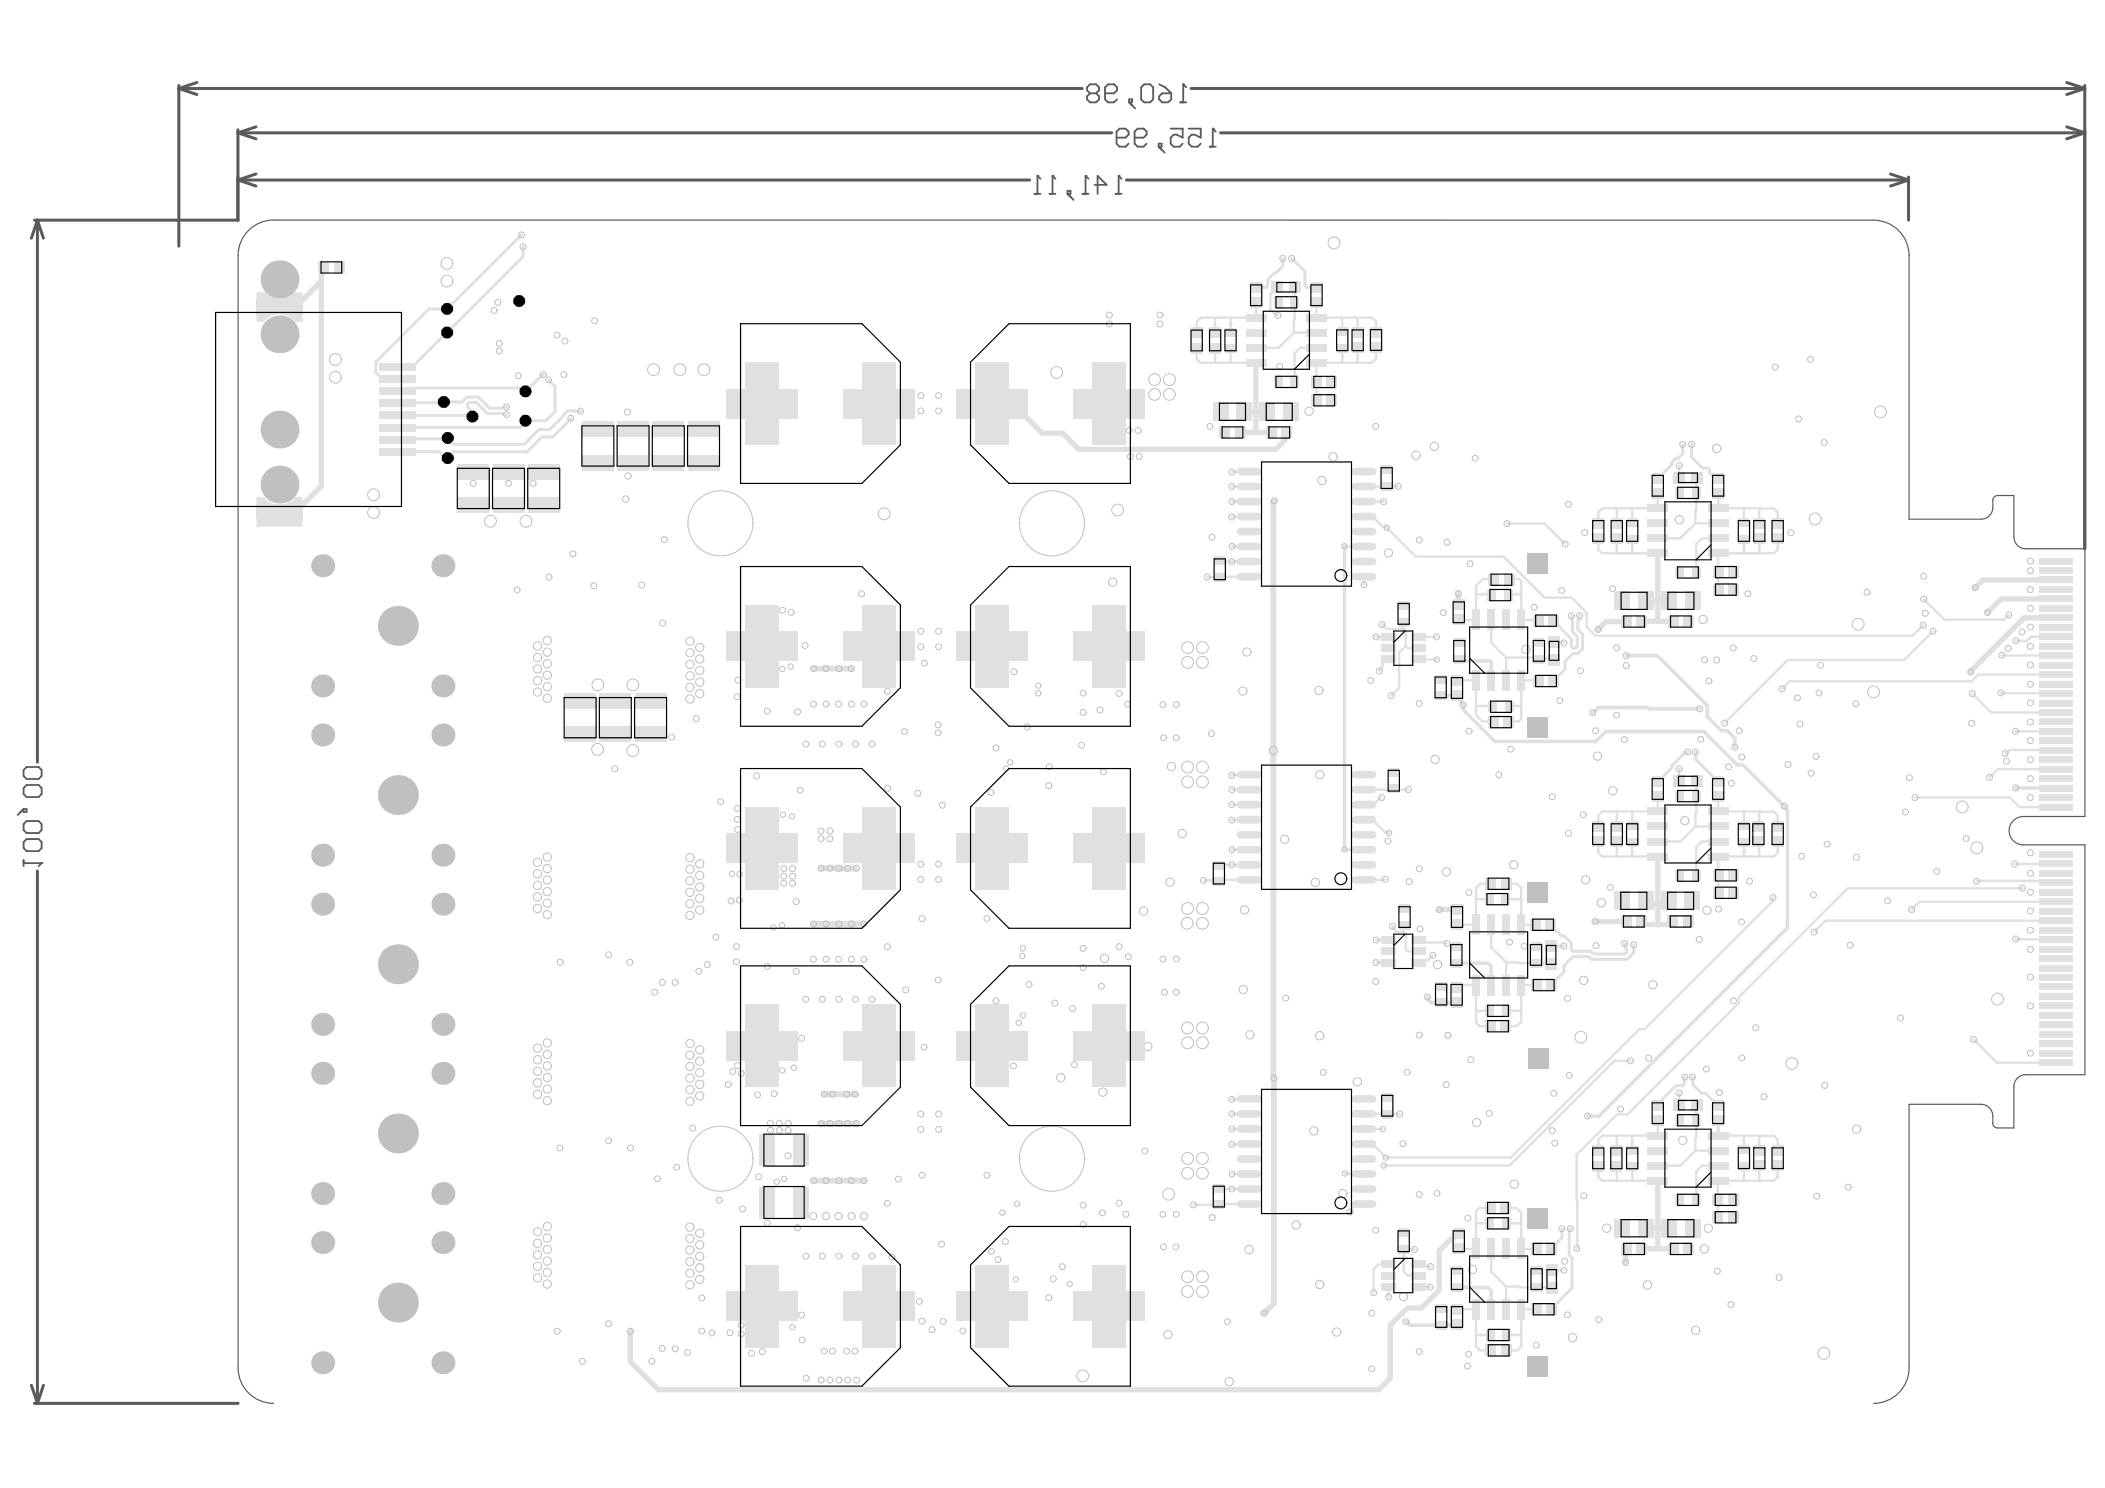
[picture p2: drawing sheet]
<svg xmlns="http://www.w3.org/2000/svg" width="297mm" height="210mm" viewBox="0 0 297 210" stroke-linecap="round" stroke-linejoin="round" font-family="sans-serif">
<g fill="none" stroke="#5a5a5a" stroke-width=".42">
<path d="M25.2 12.5l2.6 .8M25.2 12.5h127.5M25.2 12.1v22.6M27.8 11.6l-2.6 .9M33.6 18.3v12.8h-28.7M33.6 18.7l2.5 .9M33.6 18.7h123.3M36.1 17.9l-2.5 .8M168.1 12.5h126.1M172.2 18.7h122M291.6 11.6l2.6 .9M291.6 17.9l2.6 .8"/>
<path d="M294.2 12.5l-2.6 .8M294.2 12.1v65.3M294.2 18.7l-2.6 .9M5.3 31.1l-.9 2.5M5.3 31.1l.8 2.5M5.3 31.1v76.4M33.6 25.4l2.5 .8M33.6 25.4h111.7M36.1 24.5l-2.5 .9M159 25.4h110.3M266.8 24.5l2.5 .9M269.3 25.4l-2.5 .8"/>
<path d="M269.3 25v6.1M5.3 122.9v75.1M4.4 195.4l.9 2.6M4.9 198h28.7M6.1 195.4l-.8 2.6"/>
</g>
<g fill="none" stroke="#5a5a5a" stroke-width=".25">
<path d="M153.8 13.2l-.4 .4v.4l.4 .4h.9l.4-.4v-.4l-.4-.4M153.8 13.2h.9M153.8 13.2l-.4-.5v-.4l.4-.4h.9l.4 .4v.4l-.4 .5M155.9 13.2h1.3l.4-.5v-.4l-.4-.4h-.8l-.5 .4v1.7l.5 .4h.8l.4-.4M157.6 19.4h1.2l.5-.4v-.4l-.5-.5h-.8l-.4 .5v1.7l.4 .4h.8l.5-.4M159.3 14h.5v.4h-.5zM159.3 14.4l.9 .9M160.1 19.4h1.3l.4-.4v-.4l-.4-.5h-.9l-.4 .5v1.7l.4 .4h.9l.4-.4M161 12.3l.5-.4h.8l.4 .4v1.7l-.4 .4h-.8l-.5-.4zM163.6 13.6l.4-.4h1.3v.8l-.5 .4h-.8l-.4-.4zM163.6 11.9l.8 .4 .9 .9M165.2 18.1h1.7v1.3l-.9-.4h-.4l-.4 .4v.9l.4 .4h.9l.4-.4"/>
<path d="M166.5 14.4h.9M167 11.9h.1M167 11.9v2.5M167 11.9l.4 .4M167.7 18.1h1.7v1.3l-.8-.4h-.4l-.5 .4v.9l.5 .4h.8l.4-.4M171.1 18.1h.1M171.1 18.1v2.6M171.1 18.1l.5 .5M146 27.3h.8M146.4 24.8h.1M146.4 24.8v2.5M146.4 24.8l.4 .4"/>
<path d="M148.1 27.3h.8M148.5 24.8h.1M148.5 24.8v2.5M148.5 24.8l.4 .4M150.6 26.9h.5v.4h-.5zM150.6 27.3l.9 .9M152.8 27.3h.8M153.2 24.8h.1M153.2 24.8v2.5M153.2 24.8l.4 .4M154.5 26.1h1.7l-1.3-1.3v2.5M157.4 27.3h.9"/>
<path d="M157.9 24.8h.1M157.9 24.8v2.5M157.9 24.8l.4 .4M163.5 20.7l.8 .8M163.5 20.3h.4v.4h-.4zM170.7 20.7h.9M3.3 108.6l.5-.4h1.7l.4 .4v.9l-.4 .4h-1.7l-.5-.4zM3.3 111.2l.5-.5h1.7l.4 .5v.8l-.4 .4h-1.7l-.5-.4zM3.3 114.1h.5v.5h-.5zM3.3 116.2l.5-.4h1.7l.4 .4v.9l-.4 .4h-1.7l-.5-.4zM3.3 118.8l.5-.4h1.7l.4 .4v.8l-.4 .5h-1.7l-.5-.5zM3.3 114.1l-.8 .9"/>
<path d="M3.3 121.3v.9M3.3 121.8h2.6M5.9 121.8h.1M5.9 121.8l-.4 .4"/>
</g>
<g fill="#e0e0e0">
<path d="M36.2 41.2h6.5v4.2h-1a2.85 2.85 0 0 0-4.5 0h-1z"/>
<path d="M36.2 70.1h1a2.85 2.85 0 0 0 4.5 0h1v4.2h-6.5z"/>
</g>
<path d="M182.3 36.4l1.8 1.9v2l.3 .3h1.4M58.6 54.7h14.7M178.9 40.3l-.3 .3h-1.3" fill="none" stroke="#e0e0e0" stroke-width=".42"/>
<path d="M107.5 145.6v3.6M107.5 182.4v3.6M124.1 182.5l-.1 3.6" fill="none" stroke="#e0e0e0" stroke-width="4.7"/>
<path d="M89 192.1l3.9 3.9h101.6l1.7-1.6" fill="none" stroke="#e0e0e0" stroke-width=".75"/>
<path d="M114.8 94.3h5.3M114.8 130.3h7.1M115.9 122.5h4.8M115.9 158.5h5M116.3 154.4h4.4M114.8 166.5h7.1" fill="none" stroke="#e0e0e0" stroke-width=".83"/>
<path d="M290.2 105.8h-6.6l-.5 .5h-.2" fill="none" stroke="#e0e0e0" stroke-width=".33"/>
<circle cx="177.3" cy="44.8" r=".17" fill="#e0e0e0"/>
<path d="M173.6 45.6v1.2M177.3 42.7v2.1h-3.7" fill="none" stroke="#e0e0e0" stroke-width=".33"/>
<circle cx="173.6" cy="45.6" r=".17" fill="#e0e0e0"/>
<path d="M171.5 44.8v2.1M173.6 44.8v.8M173.8 157.1h2.4M176.3 169.8h-4.3l-.1 .2" fill="none" stroke="#e0e0e0" stroke-width=".33"/>
<circle cx="173.8" cy="157.1" r=".17" fill="#e0e0e0"/>
<path d="M168.4 170h3.5M209.1 188.3h1.2" fill="none" stroke="#e0e0e0" stroke-width=".33"/>
<path d="M179.8 70.7l-.1 .1M179.7 152l.1 .1v31.8l-1.4 1.3" fill="none" stroke="#e0e0e0" stroke-width=".83"/>
<path d="M205.8 174l-.8 .8h-.2l-1.7 1.6v5.6" fill="none" stroke="#e0e0e0" stroke-width=".75"/>
<path d="M203.3 98.1h2.4l.4 .5v.4l.4 .5M225.2 104.6l1.4-1.4h13.8l4.7 4.7h.8l6.3 6.4v16.6l-26.6 26.5h-1.6M201.4 140.6l.1 .3 .5 .6 3.6-.1M198.4 186.4l.6 .5h6.6" fill="none" stroke="#e0e0e0" stroke-width=".5"/>
<circle cx="209.1" cy="188.3" r=".17" fill="#e0e0e0"/>
<path d="M205.6 184.7h2.7v3.6h.8M212.6 188.3h1.3M216.7 184.7h-2v3.6" fill="none" stroke="#e0e0e0" stroke-width=".33"/>
<circle cx="213.9" cy="188.3" r=".17" fill="#e0e0e0"/>
<g fill="none" stroke="#e0e0e0" stroke-width=".33">
<path d="M212.6 73.9h5.4l2.9 2.8M200.1 93h2.6M200.1 89.8h.1M200.1 89.8h2.6M271.5 84.5l2.9 2.9h8.4l.7-.6M272.8 89.1l-4.1 4h-16.4l-8.9 8.9M278.3 97.9l2.7 2.6h9.2M282.3 97.7l7.9 .1M282.5 92.4l7.7 .1M290.2 89.8h-3.6l-.6 .6h-1.5M290.2 95.2h-11l-1 .9h-25.7l-1 1.1M290.2 89.8h.1"/>
<path d="M236.9 110.2h.1M236.9 108.5v1.7M270.2 112.5h13.4l1.4 1.4h5.2M284.4 103.2h5.7M290.2 108.5h.1M290.2 108.5h-8.3l-1.1 1.2M200.1 132.6l.3 .4h3.5l.3 .1M202.2 134.7l-.7 .8h-1.1l-.3 .3M278.9 124.3h11l.3 .2M284.3 121.9h5.9M284.3 121.9h.1M284.5 132.5h5.7"/>
<path d="M290.2 129.9h-32.6l-1.6 1.6M290.2 127.2h-19.3l-1.1 1.1M290.2 121.9h.1M236.9 155.9h.1M236.9 154.2v1.7M278.5 146.6l3.3 3.3h8.4M213.9 188.3h.8"/>
</g>
<path d="M229.5 92.5h4.3l7.1 7M284.4 111.1l5.8 .1" fill="none" stroke="#e0e0e0" stroke-width=".5"/>
<path d="M278.1 94.8h.1M278.7 82.9h.1M290.2 87.2h-4.6l-7.5 7.4v.2M290.2 84.5h-7.8l-1.9 1.9M290.2 81.8h-10.4l-1.1 1.1M290.2 87.2h.1M290.2 81.8h.1" fill="none" stroke="#e0e0e0" stroke-width=".75"/>
<circle cx="236.9" cy="67.4" r=".17" fill="#e0e0e0"/>
<g fill="none" stroke="#e0e0e0" stroke-width=".33">
<path d="M171.5 49.1v2.1M173.6 49.2v2M180.3 40.5l-1 1v2.1l.8 .8 .2 .1M182.6 46.9h3.2M182.6 46.9l-2.2 2.2h-3.1M182.8 40.5l-.2 6.4M195.1 68.6h.1M197.3 68.6h-4.8M236.9 65.7v1.7M195 88.1l.7 .6h2.4M198.1 88.7l.3 .3v2.1M198.1 87.8v.9"/>
<path d="M198.4 91.1l.3 .3h1.4M198.4 91.1l-1 1v4.9l-1.1 1.1M220.7 90.5l-.3 .2h-1.2M173.8 111.4h2.5M176.2 109.3l-2.3 .1M176.3 115.6l-2.5 .1M198.7 111.4h-6.2M172.1 122l-.1 .1M176.3 124.1l-6.5 .1M195.5 124l-.3 .1h-2.7M196.5 130.7v.1l.6 .7h1M198.1 131.5l.3 .3v2.1l.3 .3h1.4"/>
<path d="M198.1 130.5v1M219 133.5h1.7M176.2 155.1h-2.3M192.5 157.1l5 .1M172 167.6l.1 .1M176.3 161.4h-2.5M198.1 179.3l.6 .6h1.4M219 179.2h1.7"/>
</g>
<path d="M175.6 58.1h3.2M177.3 51.2l-.1 6.9M175 61h4.4" fill="none" stroke="#e0e0e0" stroke-width=".75"/>
<circle cx="192.5" cy="81.3" r=".17" fill="#e0e0e0"/>
<path d="M192.5 81.3v1.2" fill="none" stroke="#e0e0e0" stroke-width=".33"/>
<circle cx="191.4" cy="169.8" r=".17" fill="#e0e0e0"/>
<path d="M192.5 70.7l2.7 .1M195.9 93h-.5l-.3 .4v.7l-.5 .4v.1M191.4 169.8l-.8 .9-.1 .3" fill="none" stroke="#e0e0e0" stroke-width=".33"/>
<circle cx="189.7" cy="77.1" r=".25" fill="#e0e0e0"/>
<path d="M189.7 77.1v42.7" fill="none" stroke="#e0e0e0" stroke-width=".5"/>
<path d="M172.1 79.1l.1 .1h4.1M173.8 68.6h2.5M176.2 66.5l-2.3 .1M176.3 72.9h-2.5M189.9 77.1h2.6M176.5 81.3l-6.2 .1M194.2 89.8h1.7M189.9 119.9h2.6M189.8 165.5l2.7 .1" fill="none" stroke="#e0e0e0" stroke-width=".33"/>
<circle cx="173.8" cy="79.2" r=".17" fill="#e0e0e0"/>
<path d="M189.4 49.1v1.3M191.6 49.1v2.1" fill="none" stroke="#e0e0e0" stroke-width=".33"/>
<circle cx="189.4" cy="50.4" r=".17" fill="#e0e0e0"/>
<path d="M189.4 50.4v.8h-3.6" fill="none" stroke="#e0e0e0" stroke-width=".33"/>
<circle cx="185.8" cy="55.8" r=".17" fill="#e0e0e0"/>
<g fill="none" stroke="#e0e0e0" stroke-width=".33">
<path d="M185.8 42.7v2.1M185.8 44.8h.1M189.4 44.8v2M191.6 44.8v2.1M173.9 70.7h2.4M173.9 77.1h2.4M195.6 74.3l4.2 4.2M221.8 84.3l2.1 2.2v2l1.2 1.2h44.8l1.5-1.5M173.9 113.5h2.4M173.9 119.9h2.3M176.2 119.9h.1M239.4 155.9v.1"/>
<path d="M210.4 176.2v3.2l2.1 2.1M212.6 172.6h1.2M214.7 172.6v3.6h2M228.1 164.5v2M230.3 164.6v2M239.2 162.3h3.3M239.2 162.3l-2.1 2.1h-3.2M239.4 160.4l-.2 .1v1.8M212.5 181.5h1.8l.1 .1M212.5 181.5v3.2M218.9 181.6l.1 .1"/>
</g>
<path d="M229.5 176.2l-.1 .1v1.8M231.7 176.1h4.4M232.3 173.3h3.2M233.9 166.6v6.7" fill="none" stroke="#e0e0e0" stroke-width=".75"/>
<path d="M221.4 177.1l.4 .4v4.2l-2.9 3" fill="none" stroke="#e0e0e0" stroke-width=".42"/>
<circle cx="213.8" cy="172.6" r=".17" fill="#e0e0e0"/>
<path d="M209 172.6h1.3M213.8 172.6h.9" fill="none" stroke="#e0e0e0" stroke-width=".33"/>
<circle cx="209" cy="172.6" r=".17" fill="#e0e0e0"/>
<path d="M205.6 139h2.7v3.6h2M210.4 130.4v3.2l2.1 2.2M212.5 135.8h1.8l.1 .1M212.5 135.8v3.2M214.7 130.4h2M218.9 135.9l.1 .1M242.5 120.8v2.7M209 142.6h.1M209 172.6h-.7v3.6h-2.5" fill="none" stroke="#e0e0e0" stroke-width=".33"/>
<circle cx="214.7" cy="130.4" r=".17" fill="#e0e0e0"/>
<path d="M212.6 126.8h1.2M214.7 126.8v3.6" fill="none" stroke="#e0e0e0" stroke-width=".33"/>
<circle cx="213.8" cy="126.8" r=".17" fill="#e0e0e0"/>
<path d="M209 126.8h1.3M213.8 126.8h.9" fill="none" stroke="#e0e0e0" stroke-width=".33"/>
<circle cx="209" cy="126.8" r=".17" fill="#e0e0e0"/>
<path d="M209 126.8h-.7v3.6h-2.7M214.7 139h2" fill="none" stroke="#e0e0e0" stroke-width=".33"/>
<path d="M205.6 128.3h-2.5" fill="none" stroke="#e0e0e0" stroke-width=".75"/>
<circle cx="214.7" cy="139" r=".17" fill="#e0e0e0"/>
<path d="M214.7 96h2M214.7 139v3.6h-2.1M213.8 142.6h.1" fill="none" stroke="#e0e0e0" stroke-width=".33"/>
<path d="M218.8 130.4l1.5 1.6h.4l1 1v1l.3 .2h2.5M224.2 134.9h-2.2l-1.3 1.3v.9l-1.8 1.9" fill="none" stroke="#e0e0e0" stroke-width=".42"/>
<circle cx="214.7" cy="96" r=".17" fill="#e0e0e0"/>
<path d="M212.6 99.6h1.5M214.7 96v3.6" fill="none" stroke="#e0e0e0" stroke-width=".33"/>
<circle cx="214.1" cy="99.6" r=".17" fill="#e0e0e0"/>
<path d="M209.3 99.6h1M214.1 99.6h.6" fill="none" stroke="#e0e0e0" stroke-width=".33"/>
<circle cx="209.3" cy="99.6" r=".17" fill="#e0e0e0"/>
<path d="M239.2 73.8h3.3M239.2 73.8l-2.1 2.1h-3.2M239.4 71.9l-.2 .1v1.8M239.4 67.4v.1M242.5 71.7h3.6v2M248.3 71.7v2.1M205.6 96h2.7v3.6h1M210.4 87.5v3.1l2.1 2.2M212.5 92.8h4.2l.1 .1h2.1l.1 .1M212.5 92.8v3.2M242.5 123.5v2.4" fill="none" stroke="#e0e0e0" stroke-width=".33"/>
<path d="M233.9 67.4h.1M219.2 87.6l2.5 2.5v1.1l.3 .2h.3l.3-.2M221.7 86.9l.1 .1M222.9 86.9h-.1M223.3 91.5l-.7 .7h-.6l-1.1 1.1v1.1l-1.7 1.7M239.2 106.1l.1 .1v.9l3.2 3.1" fill="none" stroke="#e0e0e0" stroke-width=".42"/>
<path d="M239.8 100h-7.1l-.1-.2h-7l-.9 .7" fill="none" stroke="#e0e0e0" stroke-width=".5"/>
<g fill="#e0e0e0">
<circle cx="246.1" cy="71.7" r=".17"/>
<circle cx="242.5" cy="69.6" r=".17"/>
</g>
<path d="M242.5 69.6v2.1M233.9 112.4v2.1M239.2 116.6h3.3M239.2 116.6l-2.1 2.1h-3.2M239.4 114.7l-.2 .1v1.8M239.4 110.2v.1M192.5 159.2h2.6M192.5 161.4h1.2l1.8 1.9M200.1 178.3l.3 .4h1.5M195.9 181.5l.1 1.4M200.1 181.5l1.7 .1" fill="none" stroke="#e0e0e0" stroke-width=".33"/>
<circle cx="233.9" cy="114.5" r=".17" fill="#e0e0e0"/>
<path d="M228.1 114.5v2.1M233.9 114.5h-3.6v2M246.1 114.5v2M248.3 114.5v2.1" fill="none" stroke="#e0e0e0" stroke-width=".33"/>
<circle cx="242.5" cy="114.5" r=".17" fill="#e0e0e0"/>
<path d="M242.5 114.5h3.6" fill="none" stroke="#e0e0e0" stroke-width=".33"/>
<circle cx="246.1" cy="114.5" r=".17" fill="#e0e0e0"/>
<path d="M228.1 118.8v2M230.3 118.8v2M242.5 112.4v2.1" fill="none" stroke="#e0e0e0" stroke-width=".33"/>
<path d="M231.7 130.4h4.4M232.3 127.5h3.2M233.9 120.8v6.7" fill="none" stroke="#e0e0e0" stroke-width=".75"/>
<path d="M238.2 106.1l-.4 .1-1.9 1.8v.3l-2 1.9" fill="none" stroke="#e0e0e0" stroke-width=".42"/>
<circle cx="176.3" cy="159.2" r=".17" fill="#e0e0e0"/>
<path d="M209.2 83.8h1.1M173.9 159.2h2.4M173.9 165.6h2.3M176.2 165.6h.1M195.9 178.3h-1.4l-.7 .7v3.4" fill="none" stroke="#e0e0e0" stroke-width=".33"/>
<circle cx="209.2" cy="83.8" r=".17" fill="#e0e0e0"/>
<path d="M209.2 83.8h-.9v3.7h-2.5M214.7 87.5h2" fill="none" stroke="#e0e0e0" stroke-width=".33"/>
<circle cx="214.7" cy="87.5" r=".17" fill="#e0e0e0"/>
<path d="M212.6 83.8h1.4M214.7 83.8v3.7" fill="none" stroke="#e0e0e0" stroke-width=".33"/>
<circle cx="214" cy="83.8" r=".17" fill="#e0e0e0"/>
<path d="M228.1 76v2M230.3 76.1v2M214 83.8h.7M285.4 125.3h-24.7l-15.3 15.4v.8l-15.8 15.7M233.9 158.1v2.1M222.6 176l-.1 .1" fill="none" stroke="#e0e0e0" stroke-width=".33"/>
<path d="M233.9 78.1v6.7M205.8 83.7v1.6M229.5 87.8h-.2l-.1-.1h-2.6l-1.1 1.1M231.7 87.6h4.4M232.3 84.8h3.2" fill="none" stroke="#e0e0e0" stroke-width=".75"/>
<circle cx="233.9" cy="158.1" r=".17" fill="#e0e0e0"/>
<path d="M230.3 160.2h3.6M230.3 161v1.2" fill="none" stroke="#e0e0e0" stroke-width=".33"/>
<circle cx="230.3" cy="161" r=".17" fill="#e0e0e0"/>
<path d="M228.1 160.2v2.1M230.3 160.2v.8" fill="none" stroke="#e0e0e0" stroke-width=".33"/>
<path d="M234.5 155.1v.3l-.6 .5M242.4 155.9h.1" fill="none" stroke="#e0e0e0" stroke-width=".42"/>
<path d="M225.1 130h4.4" fill="none" stroke="#e0e0e0" stroke-width=".75"/>
<circle cx="225.1" cy="130" r=".38" fill="#e0e0e0"/>
<path d="M246.1 76v1.3M248.3 76v2M242.5 120.8h3.6" fill="none" stroke="#e0e0e0" stroke-width=".33"/>
<circle cx="246.1" cy="77.3" r=".17" fill="#e0e0e0"/>
<path d="M246.1 77.3v.8h-3.6v5.1" fill="none" stroke="#e0e0e0" stroke-width=".33"/>
<circle cx="233.9" cy="71.7" r=".17" fill="#e0e0e0"/>
<path d="M230.3 72.5v1.2M233.9 69.6v2.1h-3.6" fill="none" stroke="#e0e0e0" stroke-width=".33"/>
<circle cx="230.3" cy="72.5" r=".17" fill="#e0e0e0"/>
<path d="M228.1 71.7v2.1M230.3 71.7v.8M195 112.5h-.2l-1 1h-1.3M195.9 117.4l.1 .1M194.2 135.8h1.7M194.2 132.6h1.7M246.1 164.5v2.1h-3.7v5.1M248.3 164.5v2" fill="none" stroke="#e0e0e0" stroke-width=".33"/>
<circle cx="242.5" cy="158.1" r=".21" fill="#e0e0e0"/>
<path d="M242.5 158.1v2.1" fill="none" stroke="#e0e0e0" stroke-width=".42"/>
<path d="M246.1 160.2v2M248.3 160.2v2.1" fill="none" stroke="#e0e0e0" stroke-width=".33"/>
<circle cx="242.5" cy="160.2" r=".17" fill="#e0e0e0"/>
<path d="M246.1 118.8v1.2M248.3 118.7v2.1M242.5 160.2h3.6" fill="none" stroke="#e0e0e0" stroke-width=".33"/>
<circle cx="246.1" cy="120" r=".17" fill="#e0e0e0"/>
<g fill="none" stroke="#e0e0e0" stroke-width=".33">
<path d="M168.9 49.1v1.6M169.4 51.2h6.9M171.5 44.8h-2l-.6 .6v1.5M185.8 49.1h-2.3l-.8 .8M185.8 51.2v4.6M194.2 50.6l-.6 .6M228.1 71.7h-2l-.6 .6v1.5M239.4 67.5v4.4M242.5 75.9h-2.3l-.8 .8M208.3 99.6v1.3l.9 .9h1.2M209.2 81.7l-.9 .9v1.2M214.4 81.7l.3 .3v1.8"/>
<path d="M214.7 99.6v1.8l-.4 .4M192.5 115.6h1.2l1.8 1.8h.4M225.5 118.8v1.5M239.4 110.3v4.4M250.8 118.7v1.6M172.1 122h4.2M210.4 124.7h-1.6l-.5 .5v1.6M212.5 124.7h1.6l.6 .5v1.6M214.4 135.9h4.5M226.1 120.8h7.8M246.1 120v.8h4.2M250.2 126.6l-.1 .1"/>
<path d="M228.2 157.2h1.4M239.4 156v4.4M172.1 167.7h4.2M195.5 163.3h17.7M198.7 176.3h-.1M222.5 169.3l.1 .1v6.6M225.5 164.5v1.5l.6 .6h7.8M239.4 165.2v4.1M240.2 164.4h2.3M250.3 160.2l.5 .6v1.5M250.8 166l-.5 .6h-4.2M208.3 188.3v1.6l.6 .6h1.5"/>
<path d="M214.4 181.6h4.5M214.7 188.3v1.6l-.6 .6h-1.5"/>
</g>
<path d="M179.7 70.8v81.2" fill="none" stroke="#e0e0e0" stroke-width=".83"/>
<path d="M142.9 56.9l4.2 4.2h2.8l2.3 2.3M181.6 61l-.3 .3v.9l-1.3 1.2" fill="none" stroke="#e0e0e0" stroke-width=".75"/>
<g fill="none" stroke="#e0e0e0" stroke-width=".42">
<path d="M179.8 38.5l-.9 1M181 37.5l-1 1M235.9 65.3v.3M237.4 64l-.6 .6M221.8 87v.6M221.9 89.1l.7 .7v1.4M222.8 87.4l-.2 .2v1.2l.7 .7v2M224.5 134.2l.4 .4M229.3 133.1v.1M229.3 133.8l.2 .2M229.5 134.3l-.2 .3M230.5 133.3v1.1l-.9 .9h-5l-.4-.4"/>
<path d="M237.7 153l-.2 .1h-1"/>
</g>
<path d="M242.9 103.1h.8M244.8 104.1v1.3M209.9 135.9l.5 .4v2.7" fill="none" stroke="#e0e0e0" stroke-width=".5"/>
<circle cx="246.1" cy="166.6" r=".17" fill="#e0e0e0"/>
<path d="M205.6 92.9l.4 .3h4.3l.1 .2v2.6M206.5 99.5v.7l4.4 4.4h14.3M205.6 135.9h4.3M205.6 181.6h4.3M210.4 182.1v2.6" fill="none" stroke="#e0e0e0" stroke-width=".5"/>
<g fill="none" stroke="#e0e0e0" stroke-width=".33">
<path d="M168.9 50.7l.5 .5M182.7 49.9v4M185.8 44.8h7.8l.6 .5v1.6M191.6 51.2h2M194.2 49v1.6M192.5 72.9h1.2l1.4 1.4h.5M199.8 78.5h12.4l5.7 5.8h3.9M225.5 76v1.5l.6 .6h7.8M239.4 76.7v4.1M248.3 71.7h2l.5 .6v1.5M250.8 76v1.5l-.5 .6h-4.2M209.2 81.7h1.2"/>
<path d="M212.5 81.7h1.9M176.2 109.3l.1 .1M212.6 101.8h1.7M228.1 114.5h-2l-.6 .5v1.6M242.5 118.7h-2.3l-.8 .8v4M248.3 114.5h2l.5 .5v1.6M225.5 120.3l.6 .5M250.1 126.7v.5l-18.1 18h-.7M250.8 120.3l-.5 .5M208.3 142.6v1.7l.5 .5h1.6M214.7 142.6v1.5l-.7 .7h-1.4M228.2 157.2l-5.7 5.7v6.4"/>
<path d="M230 149.6h-2.2l-14.8 14.8h-17.7M198.1 176.7v2.6M198.6 176.3v.2M210.4 170.4h-1.7l-.4 .5v1.7M212.5 170.4h1.5l.7 .7v1.5M228.1 160.2h-2l-.6 .6v1.5M240.2 164.4l-.8 .8M248.3 160.2h2M250.8 164.5v1.5"/>
</g>
<path d="M235.9 65.6l-1.9 1.8M236.8 64.6h-.3l-.6 .7M237.4 62.7v1.3M238.7 64.5l1.5 1.5h.8l.2 .3v.4l.3 .2h.5l.5 .5M221.8 87.6l.1 .1v1.4M222.8 86.9v.5M224.9 134.6h4.4M229.5 134v.3M238.8 151.9l.1 .1M238.9 153l1.2 1.2h.5M220.4 173.3v1.3l-1.5 1.6M221.6 173.3l-.2 .3v3.5" fill="none" stroke="#e0e0e0" stroke-width=".42"/>
<path d="M203.1 182l-2.5 2.5h-2l-2.4 2.4v7.5" fill="none" stroke="#e0e0e0" stroke-width=".75"/>
<circle cx="176.3" cy="79.2" r=".17" fill="#e0e0e0"/>
<path d="M171.5 44.8h2.1M189.4 51.2h2.2M176.2 66.5l.1 .1M219 90.5l.2 .2M176.2 155.1h.1M231.3 145.2l-18.1 18.1M198.1 176.3v.9M198.6 176.5h-.3l-.2 .2M198.7 176.3h.9" fill="none" stroke="#e0e0e0" stroke-width=".33"/>
<g fill="none" stroke="#e0e0e0" stroke-width=".42">
<path d="M73.6 33.1l-10.5 10.5h-2.6l-7.5 7.5v1.4l.7 .7h2.1l.3 .3M73.8 34.8v1.4l-15.6 15.6h-2.1M178.9 39.5v.8M179.8 38.5h.2M181 36.4v1.1M56.1 58.6h10.4l.1 .1M56.1 56.9l.1-.1 9-.1 .7-.7h1.6l1.6 1.6h1.8l.1-.2h.5M58.6 54.7l-.4 .5h-2.1M66.6 58.7l.1 .1M71.5 58.5h-.5l-.1-.2h-2.1l-1.6-1.5h-1l-.3 .2v.3l.7 .7v.7M74.1 59.5l-.7 .8h-17.3M76.6 52.8l-2.4 2.4h-.4l-.5-.5"/>
<path d="M77.4 53.6l.9 .9v3.6l-1.3 1.2h-2.9M80.5 59v.1l-2.5 2.5h-1.5l-2.1 2.1h-10.3l-.9 .9h-.3l-.9-.9h-5.9M81.9 58h-1.8l-2.5 2.6h-1.6l-2 2.1h-9.9l-.9-.9M63.2 61.9h-7l-.1 .1M238.7 62.7v1.8M229.3 133.2v.6M236.5 153.1l-2 2M237.7 151.9v.1v1M238.9 152v1M240.6 154.2l1.8 1.7"/>
</g>
<path d="M240.9 99.5v1.6l2 2M243.7 103.1l1.1 1M209.9 181.6l.5 .5" fill="none" stroke="#e0e0e0" stroke-width=".5"/>
<path d="M45.3 39.6l-1.5 1.6M140 56.9h2.9M177.2 58.1v2.9M45.3 68.6l-3.6 3.6M152.2 63.4h27.8M89 187.8v4.3" fill="none" stroke="#e0e0e0" stroke-width=".75"/>
<circle cx="234.1" cy="87.7" r=".38" fill="#e0e0e0"/>
<path d="M233.9 87.6h.1" fill="none" stroke="#e0e0e0" stroke-width=".33"/>
<path d="M233.9 84.8v2.8" fill="none" stroke="#e0e0e0" stroke-width=".75"/>
<circle cx="234.1" cy="130.4" r=".38" fill="#e0e0e0"/>
<path d="M233.9 130.4h.1" fill="none" stroke="#e0e0e0" stroke-width=".33"/>
<path d="M233.9 127.5v2.9" fill="none" stroke="#e0e0e0" stroke-width=".75"/>
<circle cx="234.1" cy="176.2" r=".38" fill="#e0e0e0"/>
<path d="M228.1 114.5h2.2M246.1 114.5h2.2M228.1 160.2h2.2M233.9 176.1h.1M246.1 160.2h2.2" fill="none" stroke="#e0e0e0" stroke-width=".33"/>
<path d="M233.9 173.3v2.8" fill="none" stroke="#e0e0e0" stroke-width=".75"/>
<circle cx="233.9" cy="78.1" r=".17" fill="#e0e0e0"/>
<path d="M228.1 71.7h2.2M246.1 71.7h2.2M290.2 84.5h.1" fill="none" stroke="#e0e0e0" stroke-width=".33"/>
<path d="M189.7 119.8v.1" fill="none" stroke="#e0e0e0" stroke-width=".5"/>
<path d="M45.7 37.7l-.4 .4v30.5M43.8 41.2l-2.1 2.1h-2.3M43.8 41.2h.1M39.4 72.2h2.3" fill="none" stroke="#e0e0e0" stroke-width=".75"/>
<g fill="none" stroke="#c0c0c0" stroke-width=".14">
<circle cx="63.1" cy="39.7" r=".84"/>
<circle cx="63.1" cy="37.1" r=".84"/>
<circle cx="73.6" cy="33.1" r=".42"/>
<circle cx="73.8" cy="34.8" r=".42"/>
<circle cx="181" cy="36.4" r=".42"/>
<circle cx="182.3" cy="36.4" r=".42"/>
<circle cx="188.2" cy="34.3" r=".84"/>
<circle cx="47.3" cy="50.7" r=".84"/>
<circle cx="47.3" cy="53.2" r=".84"/>
<circle cx="69.7" cy="43.8" r=".42"/>
<circle cx="70.3" cy="42.7" r=".42"/>
<circle cx="70.5" cy="48.4" r=".42"/>
<circle cx="70.5" cy="49.5" r=".42"/>
<circle cx="71.5" cy="58.5" r=".42"/>
<circle cx="71.5" cy="57.4" r=".42"/>
<circle cx="73.1" cy="53" r=".42"/>
<circle cx="76.6" cy="52.8" r=".42"/>
<circle cx="77.4" cy="53.6" r=".42"/>
<circle cx="78.6" cy="47.3" r=".42"/>
<circle cx="79.6" cy="52.8" r=".42"/>
<circle cx="79.7" cy="48.1" r=".42"/>
<circle cx="80.5" cy="59" r=".42"/>
<circle cx="81.9" cy="58" r=".42"/>
<circle cx="83.9" cy="45.2" r=".42"/>
<circle cx="88.5" cy="58.1" r=".42"/>
<circle cx="92.2" cy="52.1" r=".84"/>
<circle cx="95.9" cy="52.2" r=".84"/>
<circle cx="99.3" cy="52.2" r=".84"/>
<circle cx="129.9" cy="58" r=".42"/>
<circle cx="129.9" cy="55.8" r=".42"/>
<circle cx="132.4" cy="58" r=".42"/>
<circle cx="132.4" cy="55.8" r=".42"/>
<circle cx="149.1" cy="52.5" r=".84"/>
<circle cx="156.5" cy="44.4" r=".42"/>
<circle cx="156.5" cy="45.7" r=".42"/>
<circle cx="162.9" cy="53.5" r=".84"/>
<circle cx="162.9" cy="55.6" r=".84"/>
<circle cx="163.7" cy="44.4" r=".42"/>
<circle cx="163.7" cy="45.7" r=".42"/>
<circle cx="165" cy="53.5" r=".84"/>
<circle cx="165" cy="55.6" r=".84"/>
<circle cx="180.3" cy="44.5" r=".42"/>
<circle cx="180.6" cy="51.7" r=".42"/>
<circle cx="184.7" cy="58" r=".58"/>
<circle cx="250.5" cy="51.8" r=".42"/>
<circle cx="253.8" cy="59.1" r=".42"/>
<circle cx="255.5" cy="50.7" r=".42"/>
<circle cx="265.3" cy="58.1" r=".84"/>
<circle cx="52.7" cy="72.3" r=".84"/>
<circle cx="52.7" cy="69.8" r=".84"/>
<circle cx="66.8" cy="68.2" r=".42"/>
<circle cx="69.2" cy="73.5" r=".84"/>
<circle cx="71.8" cy="68.2" r=".42"/>
<circle cx="74.2" cy="73.5" r=".84"/>
<circle cx="75.2" cy="68.2" r=".42"/>
<circle cx="80.9" cy="78.1" r=".42"/>
<circle cx="88.3" cy="70.4" r=".45"/>
<circle cx="88.6" cy="67.1" r=".45"/>
<circle cx="93.7" cy="76.1" r=".42"/>
<circle cx="124.8" cy="72.5" r=".84"/>
<circle cx="157.7" cy="71.9" r=".84"/>
<circle cx="159.3" cy="60.7" r=".42"/>
<circle cx="159.5" cy="64.4" r=".42"/>
<circle cx="160.6" cy="60.7" r=".42"/>
<circle cx="160.8" cy="64.4" r=".42"/>
<circle cx="170.7" cy="60.1" r=".42"/>
<circle cx="171" cy="75.8" r=".42"/>
<circle cx="173.8" cy="66.6" r=".42"/>
<circle cx="173.8" cy="68.6" r=".42"/>
<circle cx="173.8" cy="70.7" r=".42"/>
<circle cx="173.8" cy="79.2" r=".42"/>
<circle cx="173.8" cy="72.9" r=".42"/>
<circle cx="173.9" cy="77.1" r=".42"/>
<circle cx="179.8" cy="70.7" r=".42"/>
<circle cx="186.5" cy="67.8" r=".58"/>
<circle cx="188.1" cy="64.4" r=".58"/>
<circle cx="189.7" cy="77.1" r=".38"/>
<circle cx="194.1" cy="60.1" r=".42"/>
<circle cx="195.2" cy="70.8" r=".42"/>
<circle cx="195.7" cy="74.4" r=".38"/>
<circle cx="195.9" cy="78" r=".58"/>
<circle cx="197.3" cy="68.6" r=".42"/>
<circle cx="199.8" cy="64.2" r=".58"/>
<circle cx="200.3" cy="76.2" r=".42"/>
<circle cx="202.4" cy="63" r=".58"/>
<circle cx="204.2" cy="76.5" r=".42"/>
<circle cx="207.5" cy="79.5" r=".42"/>
<circle cx="208.2" cy="64.6" r=".42"/>
<circle cx="212.6" cy="73.9" r=".42"/>
<circle cx="220.9" cy="76.7" r=".42"/>
<circle cx="221.3" cy="71.1" r=".42"/>
<circle cx="223.6" cy="75.1" r=".42"/>
<circle cx="236.9" cy="65.7" r=".42"/>
<circle cx="237" cy="73.3" r=".58"/>
<circle cx="237.4" cy="62.7" r=".42"/>
<circle cx="238.7" cy="62.7" r=".42"/>
<circle cx="242.2" cy="63.3" r=".58"/>
<circle cx="252.7" cy="75.2" r=".42"/>
<circle cx="256.1" cy="73.2" r=".84"/>
<circle cx="257.4" cy="62.4" r=".42"/>
<circle cx="286.5" cy="79.2" r=".42"/>
<circle cx="73" cy="83.2" r=".42"/>
<circle cx="75.8" cy="92.7" r=".58"/>
<circle cx="75.8" cy="97.6" r=".58"/>
<circle cx="75.8" cy="91.1" r=".58"/>
<circle cx="75.8" cy="96" r=".58"/>
<circle cx="75.8" cy="94.4" r=".58"/>
<circle cx="77.2" cy="98.5" r=".58"/>
<circle cx="77.2" cy="92" r=".58"/>
<circle cx="77.2" cy="96.9" r=".58"/>
<circle cx="77.2" cy="90.4" r=".58"/>
<circle cx="77.2" cy="93.6" r=".58"/>
<circle cx="77.2" cy="95.2" r=".58"/>
<circle cx="77.5" cy="81.4" r=".42"/>
<circle cx="83.8" cy="82.6" r=".42"/>
<circle cx="84.4" cy="96.6" r=".84"/>
<circle cx="89.3" cy="96.6" r=".84"/>
<circle cx="90.6" cy="82.5" r=".42"/>
<circle cx="93.5" cy="87.9" r=".42"/>
<circle cx="97.4" cy="98.6" r=".58"/>
<circle cx="97.4" cy="92.1" r=".58"/>
<circle cx="97.4" cy="95.3" r=".58"/>
<circle cx="97.4" cy="90.5" r=".58"/>
<circle cx="97.4" cy="93.7" r=".58"/>
<circle cx="97.4" cy="97" r=".58"/>
<circle cx="98.7" cy="94.6" r=".58"/>
<circle cx="98.7" cy="93" r=".58"/>
<circle cx="98.7" cy="96.2" r=".58"/>
<circle cx="98.7" cy="91.3" r=".58"/>
<circle cx="98.7" cy="97.8" r=".58"/>
<circle cx="104" cy="98.3" r=".42"/>
<circle cx="104.1" cy="95.9" r=".42"/>
<circle cx="110.4" cy="94.4" r=".38"/>
<circle cx="110.4" cy="86.1" r=".42"/>
<circle cx="111.6" cy="94" r=".38"/>
<circle cx="111.6" cy="86.4" r=".42"/>
<circle cx="113.6" cy="91.1" r=".42"/>
<circle cx="114.8" cy="99.3" r=".42"/>
<circle cx="114.8" cy="94.3" r=".42"/>
<circle cx="116.5" cy="94.3" r=".42"/>
<circle cx="116.6" cy="99.3" r=".42"/>
<circle cx="118.3" cy="99.3" r=".42"/>
<circle cx="118.4" cy="94.3" r=".42"/>
<circle cx="120.1" cy="94.3" r=".42"/>
<circle cx="120.2" cy="99.3" r=".42"/>
<circle cx="121.6" cy="83.8" r=".42"/>
<circle cx="121.9" cy="99.3" r=".42"/>
<circle cx="125.2" cy="97.5" r=".42"/>
<circle cx="129.9" cy="91.2" r=".42"/>
<circle cx="129.9" cy="89.1" r=".42"/>
<circle cx="130.4" cy="93.6" r=".42"/>
<circle cx="132.4" cy="91.2" r=".42"/>
<circle cx="132.4" cy="89.1" r=".42"/>
<circle cx="143.1" cy="94.8" r=".42"/>
<circle cx="146.5" cy="96.7" r=".38"/>
<circle cx="146.5" cy="97.8" r=".38"/>
<circle cx="152.8" cy="97.8" r=".42"/>
<circle cx="157" cy="82.1" r=".58"/>
<circle cx="157.9" cy="97.8" r=".42"/>
<circle cx="159.1" cy="99.3" r=".42"/>
<circle cx="164.1" cy="99.4" r=".42"/>
<circle cx="166" cy="99.4" r=".42"/>
<circle cx="167.6" cy="93.4" r=".84"/>
<circle cx="167.6" cy="91.4" r=".84"/>
<circle cx="169.7" cy="93.4" r=".84"/>
<circle cx="169.7" cy="91.4" r=".84"/>
<circle cx="170.3" cy="81.4" r=".42"/>
<circle cx="175.4" cy="97.5" r=".58"/>
<circle cx="176" cy="92" r=".58"/>
<circle cx="186.1" cy="97.4" r=".58"/>
<circle cx="192.5" cy="82.5" r=".42"/>
<circle cx="193.4" cy="96" r=".42"/>
<circle cx="194.2" cy="89.8" r=".42"/>
<circle cx="194.6" cy="94.7" r=".42"/>
<circle cx="195" cy="88.1" r=".42"/>
<circle cx="196.3" cy="98.1" r=".42"/>
<circle cx="200.3" cy="99.2" r=".42"/>
<circle cx="202.7" cy="89.8" r=".42"/>
<circle cx="202.8" cy="93.1" r=".38"/>
<circle cx="203.7" cy="86.4" r=".42"/>
<circle cx="205.8" cy="83.7" r=".42"/>
<circle cx="206.5" cy="99.5" r=".42"/>
<circle cx="215.3" cy="91.6" r=".58"/>
<circle cx="216.5" cy="85.7" r=".42"/>
<circle cx="220.1" cy="98.8" r=".42"/>
<circle cx="220.4" cy="83.3" r=".42"/>
<circle cx="220.7" cy="90.7" r=".42"/>
<circle cx="221.7" cy="86.9" r=".42"/>
<circle cx="222.9" cy="86.9" r=".42"/>
<circle cx="223" cy="94.6" r=".42"/>
<circle cx="225.5" cy="88.8" r=".42"/>
<circle cx="227.5" cy="83" r=".42"/>
<circle cx="228.1" cy="91.4" r=".42"/>
<circle cx="229.5" cy="93.9" r=".42"/>
<circle cx="229.5" cy="92.5" r=".42"/>
<circle cx="239.8" cy="100" r=".42"/>
<circle cx="240.3" cy="87.4" r=".58"/>
<circle cx="240.5" cy="93.1" r=".42"/>
<circle cx="241.2" cy="96.1" r=".42"/>
<circle cx="242.2" cy="93.1" r=".42"/>
<circle cx="244.6" cy="91.4" r=".42"/>
<circle cx="246.6" cy="83.7" r=".42"/>
<circle cx="247.5" cy="92.9" r=".42"/>
<circle cx="251.5" cy="97.2" r=".42"/>
<circle cx="253.6" cy="98.4" r=".42"/>
<circle cx="256.7" cy="97.8" r=".42"/>
<circle cx="256.9" cy="93.9" r=".42"/>
<circle cx="261.9" cy="99.3" r=".42"/>
<circle cx="262.2" cy="88.1" r=".84"/>
<circle cx="263.5" cy="83.5" r=".42"/>
<circle cx="264.4" cy="97.6" r=".84"/>
<circle cx="271.4" cy="88.2" r=".42"/>
<circle cx="271.4" cy="81.3" r=".42"/>
<circle cx="271.5" cy="84.5" r=".42"/>
<circle cx="271.7" cy="86.5" r=".42"/>
<circle cx="272.8" cy="89.1" r=".42"/>
<circle cx="278.1" cy="94.8" r=".42"/>
<circle cx="278.3" cy="97.9" r=".42"/>
<circle cx="278.7" cy="82.9" r=".42"/>
<circle cx="280.5" cy="86.4" r=".42"/>
<circle cx="282.3" cy="97.7" r=".42"/>
<circle cx="282.5" cy="92.4" r=".42"/>
<circle cx="283.4" cy="91.5" r=".42"/>
<circle cx="283.5" cy="86.8" r=".42"/>
<circle cx="284.5" cy="90.4" r=".42"/>
<circle cx="285.3" cy="89.1" r=".42"/>
<circle cx="286.5" cy="85.8" r=".42"/>
<circle cx="286.5" cy="93.8" r=".42"/>
<circle cx="286.5" cy="80.5" r=".42"/>
<circle cx="286.5" cy="83.2" r=".42"/>
<circle cx="286.5" cy="88.5" r=".42"/>
<circle cx="286.5" cy="91.2" r=".42"/>
<circle cx="286.5" cy="96.5" r=".42"/>
<circle cx="286.5" cy="99.2" r=".42"/>
<circle cx="84.3" cy="105.7" r=".84"/>
<circle cx="86.8" cy="108.4" r=".42"/>
<circle cx="89.3" cy="105.9" r=".84"/>
<circle cx="94.8" cy="104" r=".42"/>
<circle cx="98.2" cy="101.4" r=".42"/>
<circle cx="101.7" cy="113.1" r=".42"/>
<circle cx="104" cy="115.6" r=".42"/>
<circle cx="104" cy="114" r=".42"/>
<circle cx="104.1" cy="117" r=".42"/>
<circle cx="106.8" cy="109.5" r=".42"/>
<circle cx="108.3" cy="100.3" r=".42"/>
<circle cx="110.5" cy="114.9" r=".38"/>
<circle cx="111.8" cy="115.2" r=".38"/>
<circle cx="112.5" cy="100.4" r=".42"/>
<circle cx="112.9" cy="111.5" r=".42"/>
<circle cx="113.7" cy="105" r=".42"/>
<circle cx="115.9" cy="117.2" r=".42"/>
<circle cx="115.9" cy="118.3" r=".42"/>
<circle cx="116" cy="105" r=".42"/>
<circle cx="117.1" cy="117.2" r=".42"/>
<circle cx="117.1" cy="118.3" r=".42"/>
<circle cx="118.4" cy="105" r=".42"/>
<circle cx="120.7" cy="105" r=".42"/>
<circle cx="123.1" cy="105" r=".42"/>
<circle cx="125.3" cy="111.2" r=".42"/>
<circle cx="127.6" cy="103.2" r=".42"/>
<circle cx="129.5" cy="111.9" r=".42"/>
<circle cx="132.4" cy="103.4" r=".42"/>
<circle cx="132.4" cy="102.2" r=".42"/>
<circle cx="133" cy="113.6" r=".42"/>
<circle cx="139.8" cy="111.8" r=".42"/>
<circle cx="140.5" cy="105.5" r=".42"/>
<circle cx="142" cy="108.4" r=".38"/>
<circle cx="142.5" cy="107.5" r=".38"/>
<circle cx="144.9" cy="102.5" r=".42"/>
<circle cx="148" cy="110.8" r=".42"/>
<circle cx="148.1" cy="108.2" r=".42"/>
<circle cx="152.6" cy="105.1" r=".42"/>
<circle cx="152.8" cy="100.5" r=".42"/>
<circle cx="155.2" cy="100.2" r=".42"/>
<circle cx="155.7" cy="108.9" r=".42"/>
<circle cx="164.2" cy="104.1" r=".42"/>
<circle cx="165.3" cy="108.1" r=".58"/>
<circle cx="166" cy="104.1" r=".42"/>
<circle cx="166.8" cy="117.6" r=".58"/>
<circle cx="167.6" cy="110.3" r=".84"/>
<circle cx="167.6" cy="108.2" r=".84"/>
<circle cx="169.7" cy="110.3" r=".84"/>
<circle cx="169.7" cy="108.2" r=".84"/>
<circle cx="170.9" cy="103.5" r=".42"/>
<circle cx="173.8" cy="111.4" r=".42"/>
<circle cx="173.8" cy="109.4" r=".42"/>
<circle cx="173.8" cy="113.5" r=".42"/>
<circle cx="173.8" cy="115.7" r=".42"/>
<circle cx="173.9" cy="119.9" r=".42"/>
<circle cx="179.7" cy="105.9" r=".58"/>
<circle cx="181.3" cy="118.4" r=".58"/>
<circle cx="186.2" cy="109.3" r=".58"/>
<circle cx="189.7" cy="119.8" r=".38"/>
<circle cx="195" cy="112.5" r=".42"/>
<circle cx="195.8" cy="118.6" r=".42"/>
<circle cx="196" cy="117.5" r=".38"/>
<circle cx="198.7" cy="111.4" r=".42"/>
<circle cx="202.5" cy="107.1" r=".58"/>
<circle cx="207.3" cy="103.1" r=".42"/>
<circle cx="211.5" cy="109.3" r=".42"/>
<circle cx="213.2" cy="105.7" r=".42"/>
<circle cx="219" cy="112.4" r=".42"/>
<circle cx="221.3" cy="117.5" r=".42"/>
<circle cx="223.4" cy="114.9" r=".42"/>
<circle cx="224.7" cy="100.5" r=".42"/>
<circle cx="225.2" cy="103.1" r=".42"/>
<circle cx="225.4" cy="106.7" r=".58"/>
<circle cx="227.6" cy="111.5" r=".58"/>
<circle cx="228.1" cy="100.9" r=".42"/>
<circle cx="229.2" cy="104.3" r=".42"/>
<circle cx="236.9" cy="108.5" r=".42"/>
<circle cx="237.7" cy="115.8" r=".58"/>
<circle cx="238.2" cy="106.1" r=".42"/>
<circle cx="239.2" cy="106.1" r=".42"/>
<circle cx="240" cy="104.3" r=".42"/>
<circle cx="243.4" cy="102" r=".42"/>
<circle cx="243.9" cy="108.2" r=".42"/>
<circle cx="244.3" cy="110.5" r=".42"/>
<circle cx="244.8" cy="105.4" r=".42"/>
<circle cx="245.4" cy="103.1" r=".42"/>
<circle cx="245.8" cy="106.8" r=".42"/>
<circle cx="251.8" cy="113.7" r=".42"/>
<circle cx="252.3" cy="107.8" r=".42"/>
<circle cx="254" cy="102.2" r=".42"/>
<circle cx="255.6" cy="109.1" r=".42"/>
<circle cx="256.3" cy="106.7" r=".42"/>
<circle cx="257.8" cy="119.1" r=".42"/>
<circle cx="268.9" cy="114.6" r=".42"/>
<circle cx="269.4" cy="109.7" r=".42"/>
<circle cx="270.2" cy="112.5" r=".42"/>
<circle cx="276.9" cy="113.8" r=".84"/>
<circle cx="277.5" cy="118.3" r=".42"/>
<circle cx="278.2" cy="102" r=".42"/>
<circle cx="278.9" cy="119.6" r=".84"/>
<circle cx="280.8" cy="109.7" r=".42"/>
<circle cx="282.9" cy="106.3" r=".42"/>
<circle cx="283.1" cy="107.4" r=".42"/>
<circle cx="284.4" cy="103.2" r=".42"/>
<circle cx="284.4" cy="111.1" r=".42"/>
<circle cx="286.5" cy="107.2" r=".42"/>
<circle cx="286.5" cy="104.5" r=".42"/>
<circle cx="286.5" cy="101.9" r=".42"/>
<circle cx="286.5" cy="109.8" r=".42"/>
<circle cx="286.5" cy="112.5" r=".42"/>
<circle cx="75.8" cy="126.5" r=".58"/>
<circle cx="75.8" cy="123.3" r=".58"/>
<circle cx="75.8" cy="124.9" r=".58"/>
<circle cx="75.8" cy="121.6" r=".58"/>
<circle cx="75.8" cy="128.2" r=".58"/>
<circle cx="77.2" cy="124.1" r=".58"/>
<circle cx="77.2" cy="127.4" r=".58"/>
<circle cx="77.2" cy="122.5" r=".58"/>
<circle cx="77.2" cy="129" r=".58"/>
<circle cx="77.2" cy="125.8" r=".58"/>
<circle cx="77.2" cy="120.9" r=".58"/>
<circle cx="79" cy="135.7" r=".42"/>
<circle cx="85.9" cy="134.7" r=".42"/>
<circle cx="88.9" cy="135.7" r=".42"/>
<circle cx="92.4" cy="139.9" r=".42"/>
<circle cx="93.5" cy="138.6" r=".42"/>
<circle cx="95.3" cy="138.6" r=".42"/>
<circle cx="97.4" cy="124.2" r=".58"/>
<circle cx="97.4" cy="121" r=".58"/>
<circle cx="97.4" cy="127.5" r=".58"/>
<circle cx="97.4" cy="129.1" r=".58"/>
<circle cx="97.4" cy="125.9" r=".58"/>
<circle cx="97.4" cy="122.6" r=".58"/>
<circle cx="98.6" cy="137" r=".42"/>
<circle cx="98.7" cy="126.7" r=".58"/>
<circle cx="98.7" cy="125.1" r=".58"/>
<circle cx="98.7" cy="128.4" r=".58"/>
<circle cx="98.7" cy="121.9" r=".58"/>
<circle cx="98.7" cy="123.5" r=".58"/>
<circle cx="99.8" cy="136.1" r=".42"/>
<circle cx="101" cy="132.2" r=".42"/>
<circle cx="103.2" cy="127.1" r=".42"/>
<circle cx="103.3" cy="123.3" r=".38"/>
<circle cx="103.9" cy="133.5" r=".42"/>
<circle cx="103.9" cy="135.7" r=".42"/>
<circle cx="104.3" cy="127" r=".42"/>
<circle cx="104.3" cy="123.3" r=".38"/>
<circle cx="108.3" cy="136.3" r=".42"/>
<circle cx="109.2" cy="130.8" r=".38"/>
<circle cx="110.3" cy="130.5" r=".38"/>
<circle cx="110.6" cy="124.6" r=".42"/>
<circle cx="110.6" cy="123.6" r=".42"/>
<circle cx="110.6" cy="122.5" r=".42"/>
<circle cx="111.9" cy="124.6" r=".42"/>
<circle cx="111.9" cy="123.6" r=".42"/>
<circle cx="111.9" cy="122.5" r=".42"/>
<circle cx="112.4" cy="127.2" r=".42"/>
<circle cx="112.4" cy="137" r=".42"/>
<circle cx="114.8" cy="135.3" r=".42"/>
<circle cx="114.8" cy="130.3" r=".42"/>
<circle cx="115.9" cy="122.5" r=".42"/>
<circle cx="116.5" cy="130.3" r=".42"/>
<circle cx="116.6" cy="135.3" r=".42"/>
<circle cx="117.1" cy="122.5" r=".42"/>
<circle cx="118.3" cy="135.3" r=".42"/>
<circle cx="118.4" cy="122.5" r=".42"/>
<circle cx="118.4" cy="130.3" r=".42"/>
<circle cx="119.6" cy="122.5" r=".42"/>
<circle cx="120.1" cy="130.3" r=".42"/>
<circle cx="120.2" cy="135.3" r=".42"/>
<circle cx="120.9" cy="122.5" r=".42"/>
<circle cx="121.9" cy="130.3" r=".42"/>
<circle cx="121.9" cy="135.3" r=".42"/>
<circle cx="125.2" cy="133.5" r=".42"/>
<circle cx="127.8" cy="139.6" r=".42"/>
<circle cx="129.9" cy="121.9" r=".42"/>
<circle cx="129.9" cy="124.1" r=".42"/>
<circle cx="130.1" cy="129.6" r=".42"/>
<circle cx="132.4" cy="138.3" r=".42"/>
<circle cx="132.4" cy="121.9" r=".42"/>
<circle cx="132.4" cy="124.1" r=".42"/>
<circle cx="139.3" cy="129.6" r=".42"/>
<circle cx="144.3" cy="134.9" r=".38"/>
<circle cx="144.3" cy="133.8" r=".38"/>
<circle cx="145.2" cy="138.9" r=".42"/>
<circle cx="152.8" cy="133.8" r=".42"/>
<circle cx="152.8" cy="136.5" r=".42"/>
<circle cx="155.4" cy="139.1" r=".42"/>
<circle cx="155.9" cy="135.2" r=".58"/>
<circle cx="157.9" cy="133.5" r=".42"/>
<circle cx="159.2" cy="135" r=".42"/>
<circle cx="161.4" cy="128.5" r=".58"/>
<circle cx="164.1" cy="135.3" r=".42"/>
<circle cx="164.3" cy="140" r=".42"/>
<circle cx="165.1" cy="124.4" r=".58"/>
<circle cx="166" cy="140" r=".42"/>
<circle cx="166" cy="135.3" r=".42"/>
<circle cx="167.5" cy="130.2" r=".84"/>
<circle cx="167.6" cy="128.2" r=".84"/>
<circle cx="169.7" cy="130.2" r=".84"/>
<circle cx="169.7" cy="128.2" r=".84"/>
<circle cx="169.8" cy="124.2" r=".42"/>
<circle cx="173.8" cy="122" r=".42"/>
<circle cx="175.4" cy="139.6" r=".58"/>
<circle cx="175.6" cy="128.4" r=".58"/>
<circle cx="185.6" cy="124.5" r=".58"/>
<circle cx="194.1" cy="138.5" r=".42"/>
<circle cx="194.2" cy="135.8" r=".42"/>
<circle cx="194.2" cy="132.6" r=".42"/>
<circle cx="195.5" cy="124" r=".42"/>
<circle cx="196.5" cy="130.7" r=".42"/>
<circle cx="198.8" cy="124.4" r=".42"/>
<circle cx="200.3" cy="122.6" r=".42"/>
<circle cx="200.4" cy="131" r=".42"/>
<circle cx="202.2" cy="134.7" r=".42"/>
<circle cx="202.9" cy="136.1" r=".58"/>
<circle cx="203.1" cy="128.3" r=".42"/>
<circle cx="204.1" cy="123" r=".58"/>
<circle cx="204.2" cy="133.1" r=".42"/>
<circle cx="207.3" cy="125.9" r=".42"/>
<circle cx="213" cy="132.9" r=".42"/>
<circle cx="213.6" cy="122" r=".58"/>
<circle cx="215.1" cy="133.5" r=".42"/>
<circle cx="220.7" cy="133.5" r=".42"/>
<circle cx="223.5" cy="138.3" r=".58"/>
<circle cx="223.7" cy="124.1" r=".58"/>
<circle cx="225.1" cy="130" r=".42"/>
<circle cx="225.2" cy="133.4" r=".42"/>
<circle cx="226" cy="127.4" r=".58"/>
<circle cx="227.2" cy="125.2" r=".42"/>
<circle cx="229.3" cy="133.1" r=".42"/>
<circle cx="230.5" cy="133.3" r=".42"/>
<circle cx="233.2" cy="138.9" r=".58"/>
<circle cx="239.8" cy="132.5" r=".42"/>
<circle cx="240.9" cy="128.4" r=".58"/>
<circle cx="242.5" cy="128.2" r=".42"/>
<circle cx="245.8" cy="130.1" r=".42"/>
<circle cx="246.9" cy="124.3" r=".42"/>
<circle cx="250.2" cy="126.6" r=".42"/>
<circle cx="254.2" cy="120.8" r=".42"/>
<circle cx="255.9" cy="126.2" r=".42"/>
<circle cx="256" cy="131.5" r=".42"/>
<circle cx="261.1" cy="133.3" r=".42"/>
<circle cx="262" cy="120.9" r=".42"/>
<circle cx="266.3" cy="127.1" r=".42"/>
<circle cx="269.8" cy="128.3" r=".42"/>
<circle cx="273.3" cy="122.9" r=".42"/>
<circle cx="278.9" cy="124.3" r=".42"/>
<circle cx="284.3" cy="121.9" r=".42"/>
<circle cx="284.5" cy="132.5" r=".42"/>
<circle cx="285.4" cy="125.3" r=".42"/>
<circle cx="286.5" cy="128.5" r=".42"/>
<circle cx="286.5" cy="123.2" r=".42"/>
<circle cx="286.5" cy="125.9" r=".42"/>
<circle cx="286.5" cy="120.3" r=".42"/>
<circle cx="286.5" cy="131.2" r=".42"/>
<circle cx="286.5" cy="137.8" r=".42"/>
<circle cx="286.5" cy="133.9" r=".42"/>
<circle cx="75.8" cy="151.1" r=".58"/>
<circle cx="75.8" cy="154.4" r=".58"/>
<circle cx="75.8" cy="147.9" r=".58"/>
<circle cx="75.8" cy="149.5" r=".58"/>
<circle cx="75.8" cy="152.7" r=".58"/>
<circle cx="77.2" cy="153.6" r=".58"/>
<circle cx="77.2" cy="148.7" r=".58"/>
<circle cx="77.2" cy="152" r=".58"/>
<circle cx="77.2" cy="147.1" r=".58"/>
<circle cx="77.2" cy="150.4" r=".58"/>
<circle cx="77.2" cy="155.3" r=".58"/>
<circle cx="97.4" cy="153.7" r=".58"/>
<circle cx="97.4" cy="150.5" r=".58"/>
<circle cx="97.4" cy="152.1" r=".58"/>
<circle cx="97.4" cy="147.2" r=".58"/>
<circle cx="97.4" cy="148.8" r=".58"/>
<circle cx="97.4" cy="155.3" r=".58"/>
<circle cx="97.7" cy="159.1" r=".42"/>
<circle cx="98.7" cy="151.3" r=".58"/>
<circle cx="98.7" cy="154.6" r=".58"/>
<circle cx="98.7" cy="148.1" r=".58"/>
<circle cx="98.7" cy="149.7" r=".58"/>
<circle cx="98.7" cy="153" r=".58"/>
<circle cx="102.7" cy="153" r=".42"/>
<circle cx="103.4" cy="151.2" r=".42"/>
<circle cx="104.1" cy="150.3" r=".42"/>
<circle cx="104.6" cy="151.4" r=".42"/>
<circle cx="106.9" cy="154.4" r=".42"/>
<circle cx="108.7" cy="159.4" r=".42"/>
<circle cx="108.7" cy="158.4" r=".42"/>
<circle cx="109.2" cy="154.3" r=".42"/>
<circle cx="110" cy="159.4" r=".42"/>
<circle cx="110" cy="158.4" r=".42"/>
<circle cx="110.4" cy="151" r=".38"/>
<circle cx="111.2" cy="159.4" r=".42"/>
<circle cx="111.2" cy="158.4" r=".42"/>
<circle cx="112" cy="150.6" r=".38"/>
<circle cx="113.1" cy="146.5" r=".42"/>
<circle cx="113.7" cy="141" r=".42"/>
<circle cx="115.9" cy="158.5" r=".42"/>
<circle cx="116" cy="141" r=".42"/>
<circle cx="116.3" cy="154.4" r=".42"/>
<circle cx="117.1" cy="158.5" r=".42"/>
<circle cx="117.5" cy="154.4" r=".42"/>
<circle cx="118.4" cy="158.5" r=".42"/>
<circle cx="118.4" cy="141" r=".42"/>
<circle cx="119.5" cy="154.4" r=".42"/>
<circle cx="119.6" cy="158.5" r=".42"/>
<circle cx="120.7" cy="154.4" r=".42"/>
<circle cx="120.7" cy="141" r=".42"/>
<circle cx="120.9" cy="158.5" r=".42"/>
<circle cx="123.1" cy="141" r=".42"/>
<circle cx="129.9" cy="157.2" r=".42"/>
<circle cx="129.9" cy="159.3" r=".42"/>
<circle cx="130.4" cy="147.7" r=".42"/>
<circle cx="132.4" cy="157.2" r=".42"/>
<circle cx="132.4" cy="159.3" r=".42"/>
<circle cx="140.5" cy="141.2" r=".42"/>
<circle cx="143" cy="150.4" r=".42"/>
<circle cx="143.8" cy="144.3" r=".38"/>
<circle cx="144.3" cy="143.2" r=".38"/>
<circle cx="148.9" cy="141.5" r=".42"/>
<circle cx="149.7" cy="152" r=".58"/>
<circle cx="151.3" cy="142.3" r=".42"/>
<circle cx="151.6" cy="150.2" r=".42"/>
<circle cx="155.6" cy="154.1" r=".58"/>
<circle cx="162" cy="147.6" r=".58"/>
<circle cx="167.6" cy="145" r=".84"/>
<circle cx="167.6" cy="147.1" r=".84"/>
<circle cx="169.7" cy="145" r=".84"/>
<circle cx="169.7" cy="147.1" r=".84"/>
<circle cx="173.8" cy="155.1" r=".42"/>
<circle cx="173.8" cy="157.1" r=".42"/>
<circle cx="173.8" cy="159.2" r=".42"/>
<circle cx="176.4" cy="146" r=".58"/>
<circle cx="179.8" cy="152.1" r=".42"/>
<circle cx="181.4" cy="140.8" r=".42"/>
<circle cx="185.4" cy="159.5" r=".58"/>
<circle cx="186.2" cy="146.1" r=".58"/>
<circle cx="186.7" cy="151.3" r=".42"/>
<circle cx="191.5" cy="152.6" r=".58"/>
<circle cx="195.1" cy="159.3" r=".38"/>
<circle cx="197.5" cy="157.2" r=".42"/>
<circle cx="198.6" cy="151.2" r=".42"/>
<circle cx="200.3" cy="146" r=".42"/>
<circle cx="201.4" cy="140.6" r=".42"/>
<circle cx="204.1" cy="153" r=".42"/>
<circle cx="204.3" cy="146.1" r=".42"/>
<circle cx="207.5" cy="149.5" r=".42"/>
<circle cx="208.4" cy="158.4" r=".58"/>
<circle cx="210.1" cy="157.1" r=".42"/>
<circle cx="219" cy="159.5" r=".42"/>
<circle cx="219.3" cy="154.2" r=".42"/>
<circle cx="221.2" cy="140.8" r=".42"/>
<circle cx="221.4" cy="151.7" r=".42"/>
<circle cx="223.1" cy="146.3" r=".84"/>
<circle cx="224" cy="157.4" r=".42"/>
<circle cx="228.7" cy="156.4" r=".42"/>
<circle cx="230" cy="149.6" r=".42"/>
<circle cx="232.6" cy="149.3" r=".42"/>
<circle cx="236.9" cy="154.2" r=".42"/>
<circle cx="237.7" cy="151.9" r=".42"/>
<circle cx="238.8" cy="151.9" r=".42"/>
<circle cx="240.8" cy="150.8" r=".42"/>
<circle cx="242.6" cy="154.1" r=".42"/>
<circle cx="244.6" cy="141.2" r=".42"/>
<circle cx="245.8" cy="149.2" r=".42"/>
<circle cx="247.8" cy="145" r=".42"/>
<circle cx="248.9" cy="154.7" r=".42"/>
<circle cx="252.9" cy="150" r=".84"/>
<circle cx="257.5" cy="153.1" r=".42"/>
<circle cx="262" cy="159.3" r=".58"/>
<circle cx="268.2" cy="143.6" r=".42"/>
<circle cx="278.5" cy="146.6" r=".42"/>
<circle cx="281.9" cy="140.9" r=".84"/>
<circle cx="286.5" cy="148.6" r=".42"/>
<circle cx="286.5" cy="141.9" r=".42"/>
<circle cx="75.8" cy="175.4" r=".58"/>
<circle cx="75.8" cy="178.6" r=".58"/>
<circle cx="75.8" cy="177" r=".58"/>
<circle cx="75.8" cy="173.8" r=".58"/>
<circle cx="77.2" cy="173" r=".58"/>
<circle cx="77.2" cy="179.5" r=".58"/>
<circle cx="77.2" cy="176.3" r=".58"/>
<circle cx="77.2" cy="177.9" r=".58"/>
<circle cx="77.2" cy="174.6" r=".58"/>
<circle cx="79" cy="162" r=".42"/>
<circle cx="85.9" cy="160.9" r=".42"/>
<circle cx="89" cy="162" r=".42"/>
<circle cx="92.8" cy="166.3" r=".42"/>
<circle cx="95.5" cy="164.7" r=".42"/>
<circle cx="97.4" cy="173.1" r=".58"/>
<circle cx="97.4" cy="179.6" r=".58"/>
<circle cx="97.4" cy="178" r=".58"/>
<circle cx="97.4" cy="174.7" r=".58"/>
<circle cx="97.4" cy="176.3" r=".58"/>
<circle cx="98.7" cy="175.6" r=".58"/>
<circle cx="98.7" cy="174" r=".58"/>
<circle cx="98.7" cy="178.9" r=".58"/>
<circle cx="98.7" cy="177.2" r=".58"/>
<circle cx="101.5" cy="169.3" r=".42"/>
<circle cx="104.8" cy="170.5" r=".42"/>
<circle cx="107" cy="166" r=".42"/>
<circle cx="108.3" cy="172.6" r=".42"/>
<circle cx="109.6" cy="166.7" r=".38"/>
<circle cx="110.7" cy="166.3" r=".38"/>
<circle cx="111.2" cy="163" r=".42"/>
<circle cx="112.6" cy="173.2" r=".42"/>
<circle cx="113.7" cy="177.2" r=".42"/>
<circle cx="114.8" cy="171.5" r=".5"/>
<circle cx="114.8" cy="166.5" r=".42"/>
<circle cx="116" cy="177.2" r=".42"/>
<circle cx="116.5" cy="166.5" r=".42"/>
<circle cx="116.6" cy="171.5" r=".5"/>
<circle cx="118.3" cy="171.5" r=".5"/>
<circle cx="118.4" cy="177.2" r=".42"/>
<circle cx="118.4" cy="166.5" r=".42"/>
<circle cx="120.1" cy="166.5" r=".42"/>
<circle cx="120.2" cy="171.5" r=".5"/>
<circle cx="120.7" cy="177.2" r=".42"/>
<circle cx="121.9" cy="171.5" r=".5"/>
<circle cx="121.9" cy="166.5" r=".42"/>
<circle cx="123.1" cy="177.2" r=".42"/>
<circle cx="125.2" cy="169.8" r=".42"/>
<circle cx="125.9" cy="177.3" r=".42"/>
<circle cx="126.8" cy="166.3" r=".42"/>
<circle cx="130.1" cy="165.8" r=".42"/>
<circle cx="132.9" cy="175.5" r=".42"/>
<circle cx="139.3" cy="165.8" r=".42"/>
<circle cx="139.9" cy="176.5" r=".42"/>
<circle cx="140.8" cy="177.7" r=".42"/>
<circle cx="141.4" cy="171" r=".38"/>
<circle cx="141.9" cy="175.1" r=".42"/>
<circle cx="143.5" cy="169.8" r=".38"/>
<circle cx="149.9" cy="178.7" r=".42"/>
<circle cx="152.8" cy="172.7" r=".42"/>
<circle cx="152.8" cy="170" r=".42"/>
<circle cx="155.5" cy="171.1" r=".42"/>
<circle cx="157.9" cy="169.7" r=".42"/>
<circle cx="158.9" cy="171.3" r=".42"/>
<circle cx="161.6" cy="162.4" r=".42"/>
<circle cx="164.1" cy="171.3" r=".42"/>
<circle cx="164.2" cy="175.9" r=".42"/>
<circle cx="164.9" cy="168.5" r=".84"/>
<circle cx="165.9" cy="175.9" r=".42"/>
<circle cx="166" cy="171.3" r=".42"/>
<circle cx="167.6" cy="163.4" r=".84"/>
<circle cx="167.6" cy="165.5" r=".84"/>
<circle cx="168.4" cy="170" r=".42"/>
<circle cx="169.7" cy="163.4" r=".84"/>
<circle cx="169.7" cy="165.5" r=".84"/>
<circle cx="171.1" cy="171.8" r=".42"/>
<circle cx="173.8" cy="167.7" r=".42"/>
<circle cx="173.8" cy="161.4" r=".42"/>
<circle cx="173.9" cy="165.6" r=".42"/>
<circle cx="176.3" cy="176.3" r=".58"/>
<circle cx="182.9" cy="172.8" r=".58"/>
<circle cx="189.5" cy="168.4" r=".58"/>
<circle cx="189.8" cy="165.5" r=".38"/>
<circle cx="190.5" cy="171" r=".42"/>
<circle cx="194.1" cy="173.6" r=".42"/>
<circle cx="195.3" cy="164.4" r=".38"/>
<circle cx="195.5" cy="163.3" r=".38"/>
<circle cx="198" cy="161.3" r=".42"/>
<circle cx="199.6" cy="176.3" r=".42"/>
<circle cx="200.3" cy="168.5" r=".42"/>
<circle cx="201.9" cy="178.7" r=".42"/>
<circle cx="202.8" cy="168.3" r=".42"/>
<circle cx="207.1" cy="171.8" r=".42"/>
<circle cx="207.8" cy="179.1" r=".58"/>
<circle cx="213.7" cy="167" r=".58"/>
<circle cx="219.4" cy="161.2" r=".42"/>
<circle cx="220.4" cy="173.3" r=".42"/>
<circle cx="220.7" cy="179.2" r=".42"/>
<circle cx="220.8" cy="177.9" r=".42"/>
<circle cx="221.6" cy="173.3" r=".42"/>
<circle cx="222.5" cy="176.1" r=".42"/>
<circle cx="223.5" cy="168.7" r=".42"/>
<circle cx="226.7" cy="173.3" r=".58"/>
<circle cx="229.4" cy="178.1" r=".42"/>
<circle cx="237.4" cy="160.9" r=".58"/>
<circle cx="240.5" cy="176.2" r=".58"/>
<circle cx="241.1" cy="173.3" r=".58"/>
<circle cx="242.3" cy="179.3" r=".42"/>
<circle cx="256.4" cy="168.8" r=".42"/>
<circle cx="260.8" cy="167.5" r=".42"/>
<circle cx="75.8" cy="180.3" r=".58"/>
<circle cx="77.2" cy="181.1" r=".58"/>
<circle cx="78.6" cy="187.8" r=".42"/>
<circle cx="82.2" cy="192" r=".42"/>
<circle cx="85.9" cy="186.7" r=".42"/>
<circle cx="89" cy="187.8" r=".42"/>
<circle cx="92" cy="192" r=".42"/>
<circle cx="93.4" cy="190.2" r=".42"/>
<circle cx="95.3" cy="190.3" r=".42"/>
<circle cx="97" cy="190.8" r=".42"/>
<circle cx="97.4" cy="181.2" r=".58"/>
<circle cx="98.7" cy="180.5" r=".58"/>
<circle cx="99" cy="183.1" r=".42"/>
<circle cx="99" cy="187.8" r=".42"/>
<circle cx="100.4" cy="188" r=".42"/>
<circle cx="103" cy="188" r=".42"/>
<circle cx="104.6" cy="188.2" r=".42"/>
<circle cx="104.6" cy="186.9" r=".42"/>
<circle cx="106" cy="190.9" r=".42"/>
<circle cx="107.6" cy="190.7" r=".42"/>
<circle cx="111.8" cy="187.2" r=".38"/>
<circle cx="113.1" cy="185.5" r=".42"/>
<circle cx="113.2" cy="189" r=".42"/>
<circle cx="113.8" cy="194.4" r=".42"/>
<circle cx="115.9" cy="194.7" r=".42"/>
<circle cx="116.3" cy="190.6" r=".42"/>
<circle cx="117.1" cy="194.7" r=".42"/>
<circle cx="117.5" cy="190.6" r=".42"/>
<circle cx="118.4" cy="194.7" r=".42"/>
<circle cx="119.5" cy="190.6" r=".42"/>
<circle cx="119.6" cy="194.7" r=".42"/>
<circle cx="120.6" cy="190.6" r=".42"/>
<circle cx="120.9" cy="194.7" r=".42"/>
<circle cx="129.7" cy="183.6" r=".42"/>
<circle cx="130.1" cy="186.4" r=".42"/>
<circle cx="131.5" cy="187.6" r=".42"/>
<circle cx="133.1" cy="186.4" r=".42"/>
<circle cx="135.9" cy="187.7" r=".42"/>
<circle cx="143.3" cy="180.5" r=".38"/>
<circle cx="148" cy="183.1" r=".42"/>
<circle cx="148.6" cy="180.4" r=".42"/>
<circle cx="150.9" cy="181.1" r=".38"/>
<circle cx="152.8" cy="194.1" r=".84"/>
<circle cx="164.8" cy="188.3" r=".58"/>
<circle cx="167.6" cy="180.1" r=".84"/>
<circle cx="167.6" cy="182.2" r=".84"/>
<circle cx="169.7" cy="180.1" r=".84"/>
<circle cx="169.7" cy="182.2" r=".84"/>
<circle cx="173.2" cy="186.4" r=".42"/>
<circle cx="173.5" cy="194.9" r=".58"/>
<circle cx="178.4" cy="185.2" r=".42"/>
<circle cx="186.2" cy="181.2" r=".58"/>
<circle cx="188.6" cy="187.9" r=".58"/>
<circle cx="193.5" cy="193.1" r=".42"/>
<circle cx="193.5" cy="185.2" r=".42"/>
<circle cx="193.8" cy="182.4" r=".42"/>
<circle cx="196" cy="182.9" r=".42"/>
<circle cx="198.1" cy="182.9" r=".58"/>
<circle cx="198.4" cy="186.4" r=".42"/>
<circle cx="200.3" cy="190.7" r=".42"/>
<circle cx="201.8" cy="181.6" r=".42"/>
<circle cx="207.1" cy="192.7" r=".42"/>
<circle cx="207.2" cy="191" r=".42"/>
<circle cx="216.8" cy="189.8" r=".42"/>
<circle cx="221.2" cy="185.5" r=".42"/>
<circle cx="221.9" cy="188.7" r=".58"/>
<circle cx="225.6" cy="186.2" r=".42"/>
<circle cx="232.5" cy="181.3" r=".58"/>
<circle cx="239.3" cy="187.7" r=".58"/>
<circle cx="244.2" cy="184" r=".42"/>
<circle cx="251.1" cy="180.2" r=".42"/>
<circle cx="257.4" cy="190.9" r=".84"/>
</g>
<g fill="#c0c0c0">
<path d="M215.6 191.3h2.8v2.8h-2.8z" fill-rule="evenodd"/>
<path d="M215.6 170.4h2.8v2.9h-2.8z" fill-rule="evenodd"/>
<path d="M215.7 147.9h2.9v2.9h-2.9z" fill-rule="evenodd"/>
<path d="M215.5 124.4h2.9v2.9h-2.9z" fill-rule="evenodd"/>
</g>
<path d="M143.8 163.5h.1M143.8 163.5a4.6 4.6 0 0 0 4.6 4.5 4.6 4.6 0 0 0 4.6-4.5M143.8 163.5a4.6 4.6 0 0 1 4.6-4.6 4.6 4.6 0 0 1 4.6 4.6M153 163.5h.1" fill="none" stroke="#c0c0c0" stroke-width=".14"/>
<g fill="#c0c0c0">
<path d="M215.6 101.1h2.8v2.9h-2.8z" fill-rule="evenodd"/>
<path d="M215.5 78h2.9v2.9h-2.9z" fill-rule="evenodd"/>
</g>
<path d="M143.8 73.8h.1M143.8 73.8a4.6 4.6 0 0 0 4.6 4.6 4.6 4.6 0 0 0 4.6-4.6M143.8 73.8a4.6 4.6 0 0 1 4.6-4.6 4.6 4.6 0 0 1 4.6 4.6M153 73.8h.1M97.1 163.5a4.6 4.6 0 0 0 4.6 4.5 4.6 4.6 0 0 0 4.6-4.5M97.1 163.5a4.6 4.6 0 0 1 4.6-4.6 4.6 4.6 0 0 1 4.6 4.6M97.1 163.5h.1M106.3 163.5h.1" fill="none" stroke="#c0c0c0" stroke-width=".14"/>
<g fill="#c0c0c0">
<circle cx="45.5" cy="192.2" r="1.62"/>
<circle cx="62.5" cy="192.2" r="1.62"/>
<circle cx="56.2" cy="183.8" r="2.82"/>
<circle cx="45.5" cy="175.3" r="1.62"/>
<circle cx="62.5" cy="175.3" r="1.62"/>
<circle cx="62.5" cy="168.4" r="1.62"/>
<circle cx="45.5" cy="168.4" r="1.62"/>
<circle cx="56.2" cy="159.9" r="2.82"/>
<circle cx="45.5" cy="151.4" r="1.62"/>
<circle cx="62.5" cy="151.4" r="1.62"/>
<circle cx="62.5" cy="144.5" r="1.62"/>
<circle cx="45.5" cy="144.5" r="1.62"/>
<circle cx="56.2" cy="136" r="2.82"/>
<circle cx="62.5" cy="127.5" r="1.62"/>
<circle cx="45.5" cy="127.5" r="1.62"/>
<circle cx="45.5" cy="120.6" r="1.62"/>
<circle cx="62.5" cy="120.6" r="1.62"/>
<circle cx="56.2" cy="112.2" r="2.82"/>
<circle cx="45.5" cy="103.7" r="1.62"/>
<circle cx="62.5" cy="103.7" r="1.62"/>
<circle cx="62.5" cy="96.8" r="1.62"/>
<circle cx="45.5" cy="96.8" r="1.62"/>
</g>
<path d="M97.1 73.8a4.6 4.6 0 0 0 4.6 4.6 4.6 4.6 0 0 0 4.6-4.6M97.1 73.8a4.6 4.6 0 0 1 4.6-4.6 4.6 4.6 0 0 1 4.6 4.6M97.1 73.8h.1M106.3 73.8h.1" fill="none" stroke="#c0c0c0" stroke-width=".14"/>
<g fill="#c0c0c0">
<circle cx="56.2" cy="88.3" r="2.82"/>
<circle cx="45.5" cy="79.8" r="1.62"/>
<circle cx="62.5" cy="79.8" r="1.62"/>
<circle cx="39.4" cy="68.4" r="2.67"/>
<circle cx="39.4" cy="60.6" r="2.67"/>
<circle cx="39.4" cy="47.2" r="2.67"/>
<circle cx="39.4" cy="39.4" r="2.67"/>
</g>
<g fill="#e0e0e0">
<path d="M69.5 70.2h4.5v2.1h-4.5z" fill-rule="evenodd"/>
<path d="M69.5 65.5h4.5v2.1h-4.5z" fill-rule="evenodd"/>
<path d="M89.5 102.5h4.6v2.2h-4.6z" fill-rule="evenodd"/>
<path d="M89.5 97.8h4.6v2.2h-4.6z" fill-rule="evenodd"/>
<path d="M84.6 102.5h4.5v2.2h-4.5z" fill-rule="evenodd"/>
<path d="M84.6 97.8h4.5v2.2h-4.5z" fill-rule="evenodd"/>
<path d="M111.9 167.4h2.2v4.5h-2.2z" fill-rule="evenodd"/>
<path d="M107.2 167.4h2.2v4.5h-2.2z" fill-rule="evenodd"/>
<path d="M111.9 160h2.2v4.5h-2.2z" fill-rule="evenodd"/>
<path d="M107.2 160h2.2v4.5h-2.2z" fill-rule="evenodd"/>
<path d="M79.6 102.5h4.5v2.2h-4.5z" fill-rule="evenodd"/>
<path d="M79.6 97.8h4.5v2.2h-4.5z" fill-rule="evenodd"/>
<path d="M64.5 70.2h4.5v2.1h-4.5z" fill-rule="evenodd"/>
<path d="M64.5 65.5h4.5v2.1h-4.5z" fill-rule="evenodd"/>
</g>
<path d="M191.3 75h2.4M191.3 117.8h2.4M191.3 163.5h2.4" fill="none" stroke="#e0e0e0" stroke-width="1.1"/>
<g fill="#e0e0e0">
<path d="M137.6 85.4h4.7v3.7h-4.7z" fill-rule="evenodd"/>
<path d="M137.6 93.3h4.7v3.6h-4.7z" fill-rule="evenodd"/>
<path d="M154.2 85.4h4.6v3.7h-4.6z" fill-rule="evenodd"/>
<path d="M154.2 93.3h4.6v3.6h-4.6z" fill-rule="evenodd"/>
<path d="M137.6 113.9h4.7v3.7h-4.7z" fill-rule="evenodd"/>
<path d="M137.6 121.8h4.7v3.6h-4.7z" fill-rule="evenodd"/>
<path d="M154.2 113.9h4.6v3.7h-4.6z" fill-rule="evenodd"/>
<path d="M154.2 121.8h4.6v3.6h-4.6z" fill-rule="evenodd"/>
<path d="M121.7 149.6h4.7v3.7h-4.7z" fill-rule="evenodd"/>
<path d="M121.7 141.8h4.7v3.6h-4.7z" fill-rule="evenodd"/>
<path d="M105.2 149.6h4.6v3.7h-4.6z" fill-rule="evenodd"/>
<path d="M105.2 141.8h4.6v3.6h-4.6z" fill-rule="evenodd"/>
<path d="M121.7 186.4h4.7v3.6h-4.7z" fill-rule="evenodd"/>
<path d="M121.7 178.5h4.7v3.7h-4.7z" fill-rule="evenodd"/>
<path d="M105.2 186.4h4.6v3.6h-4.6z" fill-rule="evenodd"/>
<path d="M105.2 178.5h4.6v3.7h-4.6z" fill-rule="evenodd"/>
<path d="M121.7 121.8h4.7v3.6h-4.7z" fill-rule="evenodd"/>
<path d="M121.7 113.9h4.7v3.7h-4.7z" fill-rule="evenodd"/>
<path d="M105.2 121.8h4.6v3.6h-4.6z" fill-rule="evenodd"/>
<path d="M105.2 113.9h4.6v3.7h-4.6z" fill-rule="evenodd"/>
<path d="M137.6 141.8h4.7v3.6h-4.7z" fill-rule="evenodd"/>
<path d="M137.6 149.6h4.7v3.7h-4.7z" fill-rule="evenodd"/>
<path d="M154.2 141.8h4.6v3.6h-4.6z" fill-rule="evenodd"/>
<path d="M154.2 149.6h4.6v3.7h-4.6z" fill-rule="evenodd"/>
<path d="M137.6 178.5h4.7v3.7h-4.7z" fill-rule="evenodd"/>
<path d="M137.6 186.4h4.7v3.6h-4.7z" fill-rule="evenodd"/>
<path d="M154.2 178.5h4.6v3.7h-4.6z" fill-rule="evenodd"/>
<path d="M154.2 186.4h4.6v3.6h-4.6z" fill-rule="evenodd"/>
<path d="M121.7 59h4.7v3.7h-4.7z" fill-rule="evenodd"/>
<path d="M121.7 51.2h4.7v3.6h-4.7z" fill-rule="evenodd"/>
<path d="M105.2 59h4.6v3.7h-4.6z" fill-rule="evenodd"/>
<path d="M105.2 51.2h4.6v3.6h-4.6z" fill-rule="evenodd"/>
<path d="M121.7 93.3h4.7v3.6h-4.7z" fill-rule="evenodd"/>
<path d="M121.7 85.4h4.7v3.7h-4.7z" fill-rule="evenodd"/>
<path d="M105.2 93.3h4.6v3.6h-4.6z" fill-rule="evenodd"/>
<path d="M105.2 85.4h4.6v3.7h-4.6z" fill-rule="evenodd"/>
<path d="M82.1 64.2h4.5v2.1h-4.5z" fill-rule="evenodd"/>
<path d="M82.1 59.5h4.5v2.2h-4.5z" fill-rule="evenodd"/>
<path d="M74.5 70.2h4.5v2.1h-4.5z" fill-rule="evenodd"/>
<path d="M74.5 65.5h4.5v2.1h-4.5z" fill-rule="evenodd"/>
<path d="M87.1 64.2h4.5v2.1h-4.5z" fill-rule="evenodd"/>
<path d="M87.1 59.5h4.5v2.2h-4.5z" fill-rule="evenodd"/>
<path d="M92 64.2h4.6v2.1h-4.6z" fill-rule="evenodd"/>
<path d="M92 59.5h4.6v2.2h-4.6z" fill-rule="evenodd"/>
<path d="M97 64.2h4.5v2.1h-4.5z" fill-rule="evenodd"/>
<path d="M97 59.5h4.5v2.2h-4.5z" fill-rule="evenodd"/>
<path d="M287.8 149.4h4.7v1h-4.7z" fill-rule="evenodd"/>
<path d="M287.8 146.8h4.7v.9h-4.7z" fill-rule="evenodd"/>
<path d="M287.8 145.4h4.7v1h-4.7z" fill-rule="evenodd"/>
<path d="M287.8 144.1h4.7v.9h-4.7z" fill-rule="evenodd"/>
<path d="M287.8 142.8h4.7v.9h-4.7z" fill-rule="evenodd"/>
<path d="M287.8 140.1h4.7v.9h-4.7z" fill-rule="evenodd"/>
<path d="M287.8 138.8h4.7v.9h-4.7z" fill-rule="evenodd"/>
<path d="M287.8 136.1h4.7v.9h-4.7z" fill-rule="evenodd"/>
<path d="M287.8 134.8h4.7v.9h-4.7z" fill-rule="evenodd"/>
<path d="M287.8 121.4h4.7v.9h-4.7z" fill-rule="evenodd"/>
<path d="M287.8 113.4h4.7v.9h-4.7z" fill-rule="evenodd"/>
<path d="M287.8 100h4.7v1h-4.7z" fill-rule="evenodd"/>
<path d="M287.8 97.4h4.7v.9h-4.7z" fill-rule="evenodd"/>
<path d="M287.8 94.7h4.7v.9h-4.7z" fill-rule="evenodd"/>
<path d="M287.8 92h4.7v1h-4.7z" fill-rule="evenodd"/>
<path d="M287.8 89.4h4.7v.9h-4.7z" fill-rule="evenodd"/>
<path d="M287.8 102.7h4.7v.9h-4.7z" fill-rule="evenodd"/>
<path d="M287.8 108.1h4.7v.9h-4.7z" fill-rule="evenodd"/>
<path d="M287.8 124.1h4.7v.9h-4.7z" fill-rule="evenodd"/>
<path d="M287.8 129.4h4.7v.9h-4.7z" fill-rule="evenodd"/>
<path d="M287.8 86.7h4.7v.9h-4.7z" fill-rule="evenodd"/>
<path d="M287.8 84h4.7v.9h-4.7z" fill-rule="evenodd"/>
<path d="M287.8 81.4h4.7v.9h-4.7z" fill-rule="evenodd"/>
<path d="M287.8 110.7h4.7v.9h-4.7z" fill-rule="evenodd"/>
<path d="M287.8 132.1h4.7v.9h-4.7z" fill-rule="evenodd"/>
<path d="M287.8 105.4h4.7v.9h-4.7z" fill-rule="evenodd"/>
<path d="M287.8 126.7h4.7v1h-4.7z" fill-rule="evenodd"/>
<path d="M287.8 78.7h4.7v.9h-4.7z" fill-rule="evenodd"/>
<path d="M287.8 80h4.7v.9h-4.7z" fill-rule="evenodd"/>
<path d="M287.8 82.7h4.7v.9h-4.7z" fill-rule="evenodd"/>
<path d="M287.8 85.4h4.7v.9h-4.7z" fill-rule="evenodd"/>
<path d="M287.8 88h4.7v.9h-4.7z" fill-rule="evenodd"/>
<path d="M287.8 90.7h4.7v.9h-4.7z" fill-rule="evenodd"/>
<path d="M287.8 93.4h4.7v.9h-4.7z" fill-rule="evenodd"/>
<path d="M287.8 96h4.7v1h-4.7z" fill-rule="evenodd"/>
<path d="M287.8 98.7h4.7v.9h-4.7z" fill-rule="evenodd"/>
<path d="M287.8 101.4h4.7v.9h-4.7z" fill-rule="evenodd"/>
<path d="M287.8 104.1h4.7v.9h-4.7z" fill-rule="evenodd"/>
<path d="M287.8 106.7h4.7v.9h-4.7z" fill-rule="evenodd"/>
<path d="M287.8 109.4h4.7v.9h-4.7z" fill-rule="evenodd"/>
<path d="M287.8 112.1h4.7v.9h-4.7z" fill-rule="evenodd"/>
<path d="M287.8 120.1h4.7v.9h-4.7z" fill-rule="evenodd"/>
<path d="M287.8 122.7h4.7v1h-4.7z" fill-rule="evenodd"/>
<path d="M287.8 125.4h4.7v.9h-4.7z" fill-rule="evenodd"/>
<path d="M287.8 128.1h4.7v.9h-4.7z" fill-rule="evenodd"/>
<path d="M287.8 130.8h4.7v.9h-4.7z" fill-rule="evenodd"/>
<path d="M287.8 133.4h4.7v.9h-4.7z" fill-rule="evenodd"/>
<path d="M287.8 137.4h4.7v.9h-4.7z" fill-rule="evenodd"/>
<path d="M287.8 141.4h4.7v1h-4.7z" fill-rule="evenodd"/>
<path d="M287.8 148.1h4.7v.9h-4.7z" fill-rule="evenodd"/>
<path d="M36.2 42.3h6.5v2h-6.5z" fill-rule="evenodd"/>
<path d="M36.2 71.2h6.5v2h-6.5z" fill-rule="evenodd"/>
<path d="M53.6 63.2h5.1v1h-5.1z" fill-rule="evenodd"/>
<path d="M53.6 61.5h5.1v1h-5.1z" fill-rule="evenodd"/>
<path d="M53.6 59.8h5.1v1h-5.1z" fill-rule="evenodd"/>
<path d="M53.6 58.1h5.1v1h-5.1z" fill-rule="evenodd"/>
<path d="M53.6 56.4h5.1v1h-5.1z" fill-rule="evenodd"/>
<path d="M53.6 54.7h5.1v1h-5.1z" fill-rule="evenodd"/>
<path d="M53.6 53h5.1v1h-5.1z" fill-rule="evenodd"/>
<path d="M53.6 51.3h5.1v1h-5.1z" fill-rule="evenodd"/>
<path d="M175.8 50.7h2.9v1h-2.9z" fill-rule="evenodd"/>
<path d="M175.8 46.4h2.9v1h-2.9z" fill-rule="evenodd"/>
<path d="M175.8 44.3h2.9v1h-2.9z" fill-rule="evenodd"/>
<path d="M184.3 44.3h2.9v1h-2.9z" fill-rule="evenodd"/>
<path d="M184.3 48.6h2.9v1h-2.9z" fill-rule="evenodd"/>
<path d="M184.3 50.7h2.9v1h-2.9z" fill-rule="evenodd"/>
<path d="M184.3 46.4h2.9v1h-2.9z" fill-rule="evenodd"/>
<path d="M175.8 48.6h2.9v1h-2.9z" fill-rule="evenodd"/>
<path d="M134.9 182.2h10.1v4.2h-10.1z" fill-rule="evenodd"/>
<path d="M151.5 182.2h10v4.2h-10z" fill-rule="evenodd"/>
<path d="M194.9 181h2v1h-2z" fill-rule="evenodd"/>
<path d="M194.9 179.4h2v1h-2z" fill-rule="evenodd"/>
<path d="M194.9 177.8h2v1h-2z" fill-rule="evenodd"/>
<path d="M199.1 181h2v1h-2z" fill-rule="evenodd"/>
<path d="M199.1 179.4h2v1h-2z" fill-rule="evenodd"/>
<path d="M199.1 177.8h2v1h-2z" fill-rule="evenodd"/>
</g>
<g fill="none" stroke="#e0e0e0" stroke-width="1.1">
<path d="M175 109.3h2.5M175 119.9h2.5M175 115.6h2.5M175 113.5h2.5M175 111.4h2.5M175 117.8h2.5M191.3 109.3h2.4M191.3 119.9h2.4M191.3 115.6h2.4M191.3 113.5h2.4M191.3 111.4h2.4M175 122h2.5"/>
<path d="M175 124.1h2.5M191.3 122h2.4M191.3 124.1h2.4"/>
</g>
<g fill="#e0e0e0">
<path d="M207.8 174.7h1v2.9h-1z" fill-rule="evenodd"/>
<path d="M209.9 174.7h1v2.9h-1z" fill-rule="evenodd"/>
<path d="M212 174.7h1v2.9h-1z" fill-rule="evenodd"/>
<path d="M214.2 174.7h1v2.9h-1z" fill-rule="evenodd"/>
<path d="M214.2 183.2h1v3h-1z" fill-rule="evenodd"/>
<path d="M212 183.2h1v3h-1z" fill-rule="evenodd"/>
<path d="M209.9 183.2h1v3h-1z" fill-rule="evenodd"/>
<path d="M207.8 183.2h1v3h-1z" fill-rule="evenodd"/>
<path d="M234.4 172h2.2v2.6h-2.2z" fill-rule="evenodd"/>
<path d="M237.7 172h2.3v2.6h-2.3z" fill-rule="evenodd"/>
<path d="M185.1 53.1h1.4v1.6h-1.4z" fill-rule="evenodd"/>
<path d="M187.2 53.1h1.5v1.6h-1.5z" fill-rule="evenodd"/>
<path d="M154.2 59h4.6v3.7h-4.6z" fill-rule="evenodd"/>
<path d="M154.2 51.2h4.6v3.6h-4.6z" fill-rule="evenodd"/>
<path d="M151.5 54.8h10v4.2h-10z" fill-rule="evenodd"/>
<path d="M134.9 54.8h10.1v4.2h-10.1z" fill-rule="evenodd"/>
<path d="M137.6 51.2h4.7v3.6h-4.7z" fill-rule="evenodd"/>
<path d="M137.6 59h4.7v3.7h-4.7z" fill-rule="evenodd"/>
<path d="M194.9 68h1.5v1.2h-1.5z" fill-rule="evenodd"/>
<path d="M194.9 65.7h1.5v1.2h-1.5z" fill-rule="evenodd"/>
<path d="M171.4 78.6h1.5v1.1h-1.5z" fill-rule="evenodd"/>
<path d="M171.4 80.9h1.5v1.2h-1.5z" fill-rule="evenodd"/>
<path d="M171.2 121.5h1.5v1.1h-1.5z" fill-rule="evenodd"/>
<path d="M171.2 123.8h1.5v1.2h-1.5z" fill-rule="evenodd"/>
<path d="M171.2 167h1.5v1.2h-1.5z" fill-rule="evenodd"/>
<path d="M171.2 169.4h1.5v1.1h-1.5z" fill-rule="evenodd"/>
<path d="M195.9 108.4h1.5v1.1h-1.5z" fill-rule="evenodd"/>
<path d="M195.9 110.7h1.5v1.2h-1.5z" fill-rule="evenodd"/>
<path d="M195 154.2h1.5v1.2h-1.5z" fill-rule="evenodd"/>
<path d="M195 156.6h1.5v1.1h-1.5z" fill-rule="evenodd"/>
<path d="M185.1 55.7h1.4v1.6h-1.4z" fill-rule="evenodd"/>
<path d="M187.2 55.7h1.5v1.6h-1.5z" fill-rule="evenodd"/>
<path d="M207.8 94.5h1v2.9h-1z" fill-rule="evenodd"/>
<path d="M209.9 94.5h1v2.9h-1z" fill-rule="evenodd"/>
<path d="M212 94.5h1v2.9h-1z" fill-rule="evenodd"/>
<path d="M214.2 94.5h1v2.9h-1z" fill-rule="evenodd"/>
<path d="M214.2 86h1v2.9h-1z" fill-rule="evenodd"/>
<path d="M212 86h1v2.9h-1z" fill-rule="evenodd"/>
<path d="M209.9 86h1v2.9h-1z" fill-rule="evenodd"/>
<path d="M207.8 86h1v2.9h-1z" fill-rule="evenodd"/>
<path d="M207.8 137.5h1v2.9h-1z" fill-rule="evenodd"/>
<path d="M209.9 137.5h1v2.9h-1z" fill-rule="evenodd"/>
<path d="M212 137.5h1v2.9h-1z" fill-rule="evenodd"/>
<path d="M214.2 137.5h1v2.9h-1z" fill-rule="evenodd"/>
<path d="M214.2 129h1v2.9h-1z" fill-rule="evenodd"/>
<path d="M212 129h1v2.9h-1z" fill-rule="evenodd"/>
<path d="M209.9 129h1v2.9h-1z" fill-rule="evenodd"/>
<path d="M207.8 129h1v2.9h-1z" fill-rule="evenodd"/>
<path d="M229.6 164h1.5v1.2h-1.5z" fill-rule="evenodd"/>
<path d="M229.6 161.6h1.5v1.2h-1.5z" fill-rule="evenodd"/>
<path d="M227.3 163.8h1.6v1.4h-1.6z" fill-rule="evenodd"/>
<path d="M227.3 161.6h1.6v1.4h-1.6z" fill-rule="evenodd"/>
<path d="M224.7 163.8h1.6v1.4h-1.6z" fill-rule="evenodd"/>
<path d="M224.7 161.6h1.6v1.4h-1.6z" fill-rule="evenodd"/>
<path d="M178.7 60.2h1.4v1.6h-1.4z" fill-rule="evenodd"/>
<path d="M180.9 60.2h1.4v1.6h-1.4z" fill-rule="evenodd"/>
<path d="M172.1 60.2h1.4v1.6h-1.4z" fill-rule="evenodd"/>
<path d="M174.3 60.2h1.4v1.6h-1.4z" fill-rule="evenodd"/>
<path d="M174.5 56.8h2.2v2.6h-2.2z" fill-rule="evenodd"/>
<path d="M171.1 56.8h2.3v2.6h-2.3z" fill-rule="evenodd"/>
<path d="M181.1 56.8h2.2v2.6h-2.2z" fill-rule="evenodd"/>
<path d="M177.7 56.8h2.3v2.6h-2.3z" fill-rule="evenodd"/>
<path d="M170.7 46.2h1.6v1.4h-1.6z" fill-rule="evenodd"/>
<path d="M170.7 48.4h1.6v1.4h-1.6z" fill-rule="evenodd"/>
<path d="M228.8 175.4h1.4v1.6h-1.4z" fill-rule="evenodd"/>
<path d="M231 175.4h1.4v1.6h-1.4z" fill-rule="evenodd"/>
<path d="M235.4 175.4h1.4v1.6h-1.4z" fill-rule="evenodd"/>
<path d="M237.6 175.4h1.4v1.6h-1.4z" fill-rule="evenodd"/>
<path d="M231.1 172h2.3v2.6h-2.3z" fill-rule="evenodd"/>
<path d="M227.8 172h2.2v2.6h-2.2z" fill-rule="evenodd"/>
<path d="M204.8 95.3h1.6v1.4h-1.6z" fill-rule="evenodd"/>
<path d="M204.8 97.4h1.6v1.4h-1.6z" fill-rule="evenodd"/>
<path d="M204.8 186.2h1.6v1.4h-1.6z" fill-rule="evenodd"/>
<path d="M204.8 184h1.6v1.4h-1.6z" fill-rule="evenodd"/>
<path d="M250.1 75.3h1.5v1.4h-1.5z" fill-rule="evenodd"/>
<path d="M250.1 73.1h1.5v1.4h-1.5z" fill-rule="evenodd"/>
<path d="M224.7 75.3h1.6v1.4h-1.6z" fill-rule="evenodd"/>
<path d="M224.7 73.1h1.6v1.4h-1.6z" fill-rule="evenodd"/>
<path d="M245.3 75.5h1.5v1.1h-1.5z" fill-rule="evenodd"/>
<path d="M245.3 73.1h1.5v1.2h-1.5z" fill-rule="evenodd"/>
<path d="M229.6 75.5h1.5v1.1h-1.5z" fill-rule="evenodd"/>
<path d="M229.6 73.1h1.5v1.2h-1.5z" fill-rule="evenodd"/>
<path d="M229.6 118.3h1.5v1.1h-1.5z" fill-rule="evenodd"/>
<path d="M229.6 115.9h1.5v1.2h-1.5z" fill-rule="evenodd"/>
<path d="M250.1 118h1.5v1.5h-1.5z" fill-rule="evenodd"/>
<path d="M250.1 115.9h1.5v1.4h-1.5z" fill-rule="evenodd"/>
<path d="M224.7 118h1.6v1.5h-1.6z" fill-rule="evenodd"/>
<path d="M224.7 115.9h1.6v1.4h-1.6z" fill-rule="evenodd"/>
<path d="M245.3 118.3h1.5v1.1h-1.5z" fill-rule="evenodd"/>
<path d="M245.3 115.9h1.5v1.2h-1.5z" fill-rule="evenodd"/>
<path d="M247.5 161.6h1.6v1.4h-1.6z" fill-rule="evenodd"/>
<path d="M247.5 163.8h1.6v1.4h-1.6z" fill-rule="evenodd"/>
<path d="M241 77.6h2.9v1h-2.9z" fill-rule="evenodd"/>
<path d="M241 75.4h2.9v1h-2.9z" fill-rule="evenodd"/>
<path d="M241 73.3h2.9v1h-2.9z" fill-rule="evenodd"/>
<path d="M241 71.2h2.9v1h-2.9z" fill-rule="evenodd"/>
<path d="M232.5 71.2h2.9v1h-2.9z" fill-rule="evenodd"/>
<path d="M232.5 73.3h2.9v1h-2.9z" fill-rule="evenodd"/>
<path d="M232.5 75.4h2.9v1h-2.9z" fill-rule="evenodd"/>
<path d="M232.5 77.6h2.9v1h-2.9z" fill-rule="evenodd"/>
<path d="M241 120.3h2.9v1h-2.9z" fill-rule="evenodd"/>
<path d="M241 118.2h2.9v1h-2.9z" fill-rule="evenodd"/>
<path d="M241 116.1h2.9v1h-2.9z" fill-rule="evenodd"/>
<path d="M241 114h2.9v1h-2.9z" fill-rule="evenodd"/>
<path d="M232.5 114h2.9v1h-2.9z" fill-rule="evenodd"/>
<path d="M232.5 116.1h2.9v1h-2.9z" fill-rule="evenodd"/>
<path d="M232.5 118.2h2.9v1h-2.9z" fill-rule="evenodd"/>
<path d="M232.5 120.3h2.9v1h-2.9z" fill-rule="evenodd"/>
<path d="M241 166.1h2.9v1h-2.9z" fill-rule="evenodd"/>
<path d="M241 163.9h2.9v1h-2.9z" fill-rule="evenodd"/>
<path d="M241 161.8h2.9v1h-2.9z" fill-rule="evenodd"/>
<path d="M241 159.7h2.9v1h-2.9z" fill-rule="evenodd"/>
<path d="M232.5 159.7h2.9v1h-2.9z" fill-rule="evenodd"/>
<path d="M232.5 161.8h2.9v1h-2.9z" fill-rule="evenodd"/>
<path d="M232.5 163.9h2.9v1h-2.9z" fill-rule="evenodd"/>
<path d="M232.5 166.1h2.9v1h-2.9z" fill-rule="evenodd"/>
<path d="M179.8 41.9h1.1v1.5h-1.1z" fill-rule="evenodd"/>
<path d="M182.1 41.9h1.2v1.5h-1.2z" fill-rule="evenodd"/>
<path d="M181.9 39.7h1.7v1.7h-1.7z" fill-rule="evenodd"/>
<path d="M179.4 39.7h1.7v1.7h-1.7z" fill-rule="evenodd"/>
<path d="M176.5 42h1.5v1.4h-1.5z" fill-rule="evenodd"/>
<path d="M176.5 39.9h1.5v1.4h-1.5z" fill-rule="evenodd"/>
<path d="M185 42h1.6v1.4h-1.6z" fill-rule="evenodd"/>
<path d="M185 39.9h1.6v1.4h-1.6z" fill-rule="evenodd"/>
<path d="M188.7 48.6h1.5v1.1h-1.5z" fill-rule="evenodd"/>
<path d="M188.7 46.2h1.5v1.2h-1.5z" fill-rule="evenodd"/>
<path d="M190.8 48.4h1.6v1.4h-1.6z" fill-rule="evenodd"/>
<path d="M190.8 46.2h1.6v1.4h-1.6z" fill-rule="evenodd"/>
<path d="M182.1 53.1h1.2v1.5h-1.2z" fill-rule="evenodd"/>
<path d="M179.8 53.1h1.1v1.5h-1.1z" fill-rule="evenodd"/>
<path d="M172.9 48.6h1.5v1.2h-1.5z" fill-rule="evenodd"/>
<path d="M172.9 46.3h1.5v1.1h-1.5z" fill-rule="evenodd"/>
<path d="M193.4 46.2h1.6v1.4h-1.6z" fill-rule="evenodd"/>
<path d="M193.4 48.3h1.6v1.5h-1.6z" fill-rule="evenodd"/>
<path d="M168.1 46.2h1.6v1.5h-1.6z" fill-rule="evenodd"/>
<path d="M168.1 48.4h1.6v1.4h-1.6z" fill-rule="evenodd"/>
<path d="M204.8 140.7h1.5v1.4h-1.5z" fill-rule="evenodd"/>
<path d="M204.8 138.5h1.5v1.5h-1.5z" fill-rule="evenodd"/>
<path d="M212 141.8h1.1v1.5h-1.1z" fill-rule="evenodd"/>
<path d="M209.6 141.8h1.2v1.5h-1.2z" fill-rule="evenodd"/>
<path d="M209.6 144h1.4v1.6h-1.4z" fill-rule="evenodd"/>
<path d="M211.8 144h1.4v1.6h-1.4z" fill-rule="evenodd"/>
<path d="M216 138.2h1.5v1.6h-1.5z" fill-rule="evenodd"/>
<path d="M218.2 138.2h1.4v1.6h-1.4z" fill-rule="evenodd"/>
<path d="M216 135.3h1.5v1.2h-1.5z" fill-rule="evenodd"/>
<path d="M216 133h1.5v1.1h-1.5z" fill-rule="evenodd"/>
<path d="M218 132.6h1.7v1.7h-1.7z" fill-rule="evenodd"/>
<path d="M218 135.1h1.7v1.7h-1.7z" fill-rule="evenodd"/>
<path d="M216 129.7h1.4v1.5h-1.4z" fill-rule="evenodd"/>
<path d="M218.1 129.7h1.4v1.5h-1.4z" fill-rule="evenodd"/>
<path d="M204.8 135.3h1.5v1.2h-1.5z" fill-rule="evenodd"/>
<path d="M204.8 133h1.5v1.1h-1.5z" fill-rule="evenodd"/>
<path d="M209.7 123.9h1.4v1.6h-1.4z" fill-rule="evenodd"/>
<path d="M211.8 123.9h1.5v1.6h-1.5z" fill-rule="evenodd"/>
<path d="M211.9 126.1h1.1v1.5h-1.1z" fill-rule="evenodd"/>
<path d="M209.5 126.1h1.2v1.5h-1.2z" fill-rule="evenodd"/>
<path d="M204.8 127.6h1.6v1.4h-1.6z" fill-rule="evenodd"/>
<path d="M204.8 129.7h1.6v1.5h-1.6z" fill-rule="evenodd"/>
<path d="M202.6 140.9h1.5v1.1h-1.5z" fill-rule="evenodd"/>
<path d="M202.6 138.5h1.5v1.2h-1.5z" fill-rule="evenodd"/>
<path d="M216.4 86.8h1.4v1.5h-1.4z" fill-rule="evenodd"/>
<path d="M218.5 86.8h1.5v1.5h-1.5z" fill-rule="evenodd"/>
<path d="M216.4 95.3h1.4v1.6h-1.4z" fill-rule="evenodd"/>
<path d="M218.5 95.3h1.5v1.6h-1.5z" fill-rule="evenodd"/>
<path d="M218.5 89.7h1.6v1.7h-1.6z" fill-rule="evenodd"/>
<path d="M218.5 92.2h1.6v1.7h-1.6z" fill-rule="evenodd"/>
<path d="M216.4 92.4h1.5v1.2h-1.5z" fill-rule="evenodd"/>
<path d="M216.4 90.1h1.5v1.1h-1.5z" fill-rule="evenodd"/>
<path d="M205.1 84.6h1.5v1.4h-1.5z" fill-rule="evenodd"/>
<path d="M205.1 86.7h1.5v1.5h-1.5z" fill-rule="evenodd"/>
<path d="M205.2 92.4h1.5v1.2h-1.5z" fill-rule="evenodd"/>
<path d="M205.2 90.1h1.5v1.1h-1.5z" fill-rule="evenodd"/>
<path d="M210.1 81h1.4v1.6h-1.4z" fill-rule="evenodd"/>
<path d="M212.2 81h1.5v1.6h-1.5z" fill-rule="evenodd"/>
<path d="M210 101.1h1.4v1.6h-1.4z" fill-rule="evenodd"/>
<path d="M212.2 101.1h1.4v1.6h-1.4z" fill-rule="evenodd"/>
<path d="M212.4 98.9h1.2v1.5h-1.2z" fill-rule="evenodd"/>
<path d="M210 98.9h1.2v1.5h-1.2z" fill-rule="evenodd"/>
<path d="M202.5 97.6h1.5v1.1h-1.5z" fill-rule="evenodd"/>
<path d="M202.5 95.2h1.5v1.2h-1.5z" fill-rule="evenodd"/>
<path d="M212.3 83.2h1.2v1.5h-1.2z" fill-rule="evenodd"/>
<path d="M209.9 83.2h1.2v1.5h-1.2z" fill-rule="evenodd"/>
<path d="M209.7 187.6h1.2v1.5h-1.2z" fill-rule="evenodd"/>
<path d="M212.1 187.6h1.1v1.5h-1.1z" fill-rule="evenodd"/>
<path d="M211.9 189.7h1.4v1.6h-1.4z" fill-rule="evenodd"/>
<path d="M209.7 189.7h1.4v1.6h-1.4z" fill-rule="evenodd"/>
<path d="M218.1 180.9h1.7v1.6h-1.7z" fill-rule="evenodd"/>
<path d="M218.1 178.4h1.7v1.6h-1.7z" fill-rule="evenodd"/>
<path d="M218.2 183.9h1.4v1.6h-1.4z" fill-rule="evenodd"/>
<path d="M216 183.9h1.5v1.6h-1.5z" fill-rule="evenodd"/>
<path d="M218.2 175.4h1.4v1.6h-1.4z" fill-rule="evenodd"/>
<path d="M216 175.4h1.5v1.6h-1.5z" fill-rule="evenodd"/>
<path d="M202.6 184h1.5v1.2h-1.5z" fill-rule="evenodd"/>
<path d="M202.6 186.4h1.5v1.1h-1.5z" fill-rule="evenodd"/>
<path d="M211.7 169.6h1.5v1.6h-1.5z" fill-rule="evenodd"/>
<path d="M209.6 169.6h1.4v1.6h-1.4z" fill-rule="evenodd"/>
<path d="M205.1 175.5h1.5v1.4h-1.5z" fill-rule="evenodd"/>
<path d="M205.1 173.3h1.5v1.4h-1.5z" fill-rule="evenodd"/>
<path d="M209.6 171.8h1.2v1.5h-1.2z" fill-rule="evenodd"/>
<path d="M212 171.8h1.1v1.5h-1.1z" fill-rule="evenodd"/>
<path d="M204.8 178.7h1.5v1.2h-1.5z" fill-rule="evenodd"/>
<path d="M204.8 181h1.5v1.2h-1.5z" fill-rule="evenodd"/>
<path d="M216.1 178.7h1.5v1.2h-1.5z" fill-rule="evenodd"/>
<path d="M216.1 181h1.5v1.2h-1.5z" fill-rule="evenodd"/>
<path d="M227.4 118h1.5v1.5h-1.5z" fill-rule="evenodd"/>
<path d="M227.4 115.9h1.5v1.4h-1.5z" fill-rule="evenodd"/>
<path d="M227.4 75.3h1.5v1.4h-1.5z" fill-rule="evenodd"/>
<path d="M227.4 73.1h1.5v1.4h-1.5z" fill-rule="evenodd"/>
<path d="M241.7 111.7h1.5v1.4h-1.5z" fill-rule="evenodd"/>
<path d="M241.7 109.5h1.5v1.4h-1.5z" fill-rule="evenodd"/>
<path d="M241.7 68.9h1.5v1.4h-1.5z" fill-rule="evenodd"/>
<path d="M241.7 66.7h1.5v1.5h-1.5z" fill-rule="evenodd"/>
<path d="M233.1 111.7h1.6v1.4h-1.6z" fill-rule="evenodd"/>
<path d="M233.1 109.5h1.6v1.4h-1.6z" fill-rule="evenodd"/>
<path d="M233.1 68.9h1.6v1.4h-1.6z" fill-rule="evenodd"/>
<path d="M233.1 66.7h1.6v1.5h-1.6z" fill-rule="evenodd"/>
<path d="M247.3 115.9h1.6v1.4h-1.6z" fill-rule="evenodd"/>
<path d="M247.3 118h1.6v1.5h-1.6z" fill-rule="evenodd"/>
<path d="M247.5 73.1h1.6v1.4h-1.6z" fill-rule="evenodd"/>
<path d="M247.5 75.3h1.6v1.4h-1.6z" fill-rule="evenodd"/>
<path d="M228.8 129.2h1.4v1.6h-1.4z" fill-rule="evenodd"/>
<path d="M230.9 129.2h1.4v1.6h-1.4z" fill-rule="evenodd"/>
<path d="M228.8 86.9h1.4v1.6h-1.4z" fill-rule="evenodd"/>
<path d="M231 86.9h1.4v1.6h-1.4z" fill-rule="evenodd"/>
<path d="M235.4 129.2h1.4v1.6h-1.4z" fill-rule="evenodd"/>
<path d="M237.5 129.2h1.4v1.6h-1.4z" fill-rule="evenodd"/>
<path d="M235.4 86.9h1.4v1.6h-1.4z" fill-rule="evenodd"/>
<path d="M237.6 86.9h1.4v1.6h-1.4z" fill-rule="evenodd"/>
<path d="M238.6 109.3h1.7v1.7h-1.7z" fill-rule="evenodd"/>
<path d="M236.1 109.3h1.7v1.7h-1.7z" fill-rule="evenodd"/>
<path d="M238.6 66.6h1.7v1.6h-1.7z" fill-rule="evenodd"/>
<path d="M236.1 66.6h1.7v1.6h-1.7z" fill-rule="evenodd"/>
<path d="M238.8 111.5h1.1v1.5h-1.1z" fill-rule="evenodd"/>
<path d="M236.4 111.5h1.2v1.5h-1.2z" fill-rule="evenodd"/>
<path d="M238.8 68.8h1.1v1.5h-1.1z" fill-rule="evenodd"/>
<path d="M236.4 68.8h1.2v1.5h-1.2z" fill-rule="evenodd"/>
<path d="M238.8 122.8h1.1v1.5h-1.1z" fill-rule="evenodd"/>
<path d="M236.4 122.8h1.2v1.5h-1.2z" fill-rule="evenodd"/>
<path d="M238.8 80h1.1v1.5h-1.1z" fill-rule="evenodd"/>
<path d="M236.4 80h1.2v1.5h-1.2z" fill-rule="evenodd"/>
<path d="M234.4 125.8h2.2v2.6h-2.2z" fill-rule="evenodd"/>
<path d="M237.7 125.8h2.2v2.6h-2.2z" fill-rule="evenodd"/>
<path d="M234.4 83.5h2.2v2.6h-2.2z" fill-rule="evenodd"/>
<path d="M237.7 83.5h2.3v2.6h-2.3z" fill-rule="evenodd"/>
<path d="M231.1 125.8h2.2v2.6h-2.2z" fill-rule="evenodd"/>
<path d="M227.8 125.8h2.2v2.6h-2.2z" fill-rule="evenodd"/>
<path d="M231.1 83.5h2.3v2.6h-2.3z" fill-rule="evenodd"/>
<path d="M227.8 83.5h2.2v2.6h-2.2z" fill-rule="evenodd"/>
<path d="M243.9 168.5h1.4v1.5h-1.4z" fill-rule="evenodd"/>
<path d="M241.7 168.5h1.4v1.5h-1.4z" fill-rule="evenodd"/>
<path d="M241.7 82.4h1.5v1.6h-1.5z" fill-rule="evenodd"/>
<path d="M243.9 82.4h1.4v1.6h-1.4z" fill-rule="evenodd"/>
<path d="M241.7 170.9h1.4v1.6h-1.4z" fill-rule="evenodd"/>
<path d="M243.9 170.9h1.4v1.6h-1.4z" fill-rule="evenodd"/>
<path d="M241.7 125.1h1.5v1.6h-1.5z" fill-rule="evenodd"/>
<path d="M243.9 125.1h1.4v1.6h-1.4z" fill-rule="evenodd"/>
<path d="M243.9 122.7h1.4v1.6h-1.4z" fill-rule="evenodd"/>
<path d="M241.7 122.7h1.5v1.6h-1.5z" fill-rule="evenodd"/>
<path d="M243.9 79.9h1.4v1.6h-1.4z" fill-rule="evenodd"/>
<path d="M241.7 79.9h1.5v1.6h-1.5z" fill-rule="evenodd"/>
</g>
<g fill="none" stroke="#e0e0e0" stroke-width="1.1">
<path d="M175 155h2.5M175 157.1h2.5M175 159.2h2.5M191.3 155h2.4M191.3 157.1h2.4M191.3 159.2h2.4M175 161.4h2.5M175 163.5h2.5M175 165.6h2.5M175 167.7h2.5M175 169.8h2.5M191.3 161.4h2.4"/>
<path d="M191.3 165.6h2.4M191.3 167.7h2.4M191.3 169.8h2.4"/>
</g>
<g fill="#e0e0e0">
<path d="M194.9 135.3h2v1h-2z" fill-rule="evenodd"/>
<path d="M194.9 133.7h2v1h-2z" fill-rule="evenodd"/>
<path d="M194.9 132.1h2v1h-2z" fill-rule="evenodd"/>
<path d="M199.1 135.3h2v1h-2z" fill-rule="evenodd"/>
<path d="M199.1 133.7h2v1h-2z" fill-rule="evenodd"/>
<path d="M199.1 132.1h2v1h-2z" fill-rule="evenodd"/>
<path d="M197.4 127.6h1.6v1.2h-1.6z" fill-rule="evenodd"/>
<path d="M197.4 129.9h1.6v1.2h-1.6z" fill-rule="evenodd"/>
<path d="M197.3 175.7h1.5v1.1h-1.5z" fill-rule="evenodd"/>
<path d="M197.3 173.3h1.5v1.2h-1.5z" fill-rule="evenodd"/>
<path d="M245.3 161.6h1.5v1.2h-1.5z" fill-rule="evenodd"/>
<path d="M245.3 164h1.5v1.1h-1.5z" fill-rule="evenodd"/>
<path d="M241.7 157.4h1.5v1.4h-1.5z" fill-rule="evenodd"/>
<path d="M241.7 155.2h1.5v1.5h-1.5z" fill-rule="evenodd"/>
<path d="M238.6 155.1h1.7v1.6h-1.7z" fill-rule="evenodd"/>
<path d="M236.1 155.1h1.7v1.6h-1.7z" fill-rule="evenodd"/>
<path d="M238.8 157.3h1.1v1.5h-1.1z" fill-rule="evenodd"/>
<path d="M236.4 157.3h1.2v1.5h-1.2z" fill-rule="evenodd"/>
<path d="M238.8 168.5h1.1v1.5h-1.1z" fill-rule="evenodd"/>
<path d="M236.4 168.5h1.2v1.5h-1.2z" fill-rule="evenodd"/>
<path d="M250.1 161.6h1.5v1.4h-1.5z" fill-rule="evenodd"/>
<path d="M250.1 163.8h1.5v1.4h-1.5z" fill-rule="evenodd"/>
<path d="M233.1 157.4h1.6v1.4h-1.6z" fill-rule="evenodd"/>
<path d="M233.1 155.2h1.6v1.5h-1.6z" fill-rule="evenodd"/>
<path d="M119 182.2h10.1v4.2h-10.1z" fill-rule="evenodd"/>
<path d="M102.5 182.2h10v4.2h-10z" fill-rule="evenodd"/>
<path d="M197.3 87.2h1.5v1.1h-1.5z" fill-rule="evenodd"/>
<path d="M197.3 84.8h1.5v1.2h-1.5z" fill-rule="evenodd"/>
<path d="M194.9 89.3h2v1h-2z" fill-rule="evenodd"/>
<path d="M199.1 92.5h2v1h-2z" fill-rule="evenodd"/>
<path d="M199.1 90.9h2v1h-2z" fill-rule="evenodd"/>
<path d="M199.1 89.3h2v1h-2z" fill-rule="evenodd"/>
<path d="M194.9 90.9h2v1h-2z" fill-rule="evenodd"/>
<path d="M194.9 92.5h2v1h-2z" fill-rule="evenodd"/>
<path d="M119 145.4h10.1v4.2h-10.1z" fill-rule="evenodd"/>
<path d="M102.5 145.4h10v4.2h-10z" fill-rule="evenodd"/>
<path d="M151.5 145.4h10v4.2h-10z" fill-rule="evenodd"/>
<path d="M134.9 145.4h10.1v4.2h-10.1z" fill-rule="evenodd"/>
<path d="M134.9 89.1h10.1v4.2h-10.1z" fill-rule="evenodd"/>
<path d="M151.5 89.1h10v4.2h-10z" fill-rule="evenodd"/>
<path d="M134.9 117.6h10.1v4.2h-10.1z" fill-rule="evenodd"/>
<path d="M151.5 117.6h10v4.2h-10z" fill-rule="evenodd"/>
</g>
<g fill="none" stroke="#e0e0e0" stroke-width="1.1">
<path d="M175 66.5h2.5M175 79.2h2.5M175 68.6h2.5M175 70.7h2.5M175 72.9h2.5M175 75h2.5M175 77.1h2.5M191.3 66.5h2.4M191.3 79.2h2.4M191.3 68.6h2.4M191.3 70.7h2.4M191.3 72.9h2.4"/>
<path d="M191.3 77.1h2.4M175 81.3h2.5M191.3 81.3h2.4"/>
</g>
<g fill="#e0e0e0">
<circle cx="66.7" cy="58.8" r=".83"/>
<circle cx="62.6" cy="56.7" r=".83"/>
<circle cx="73.3" cy="42.5" r=".83"/>
<circle cx="63.1" cy="43.6" r=".83"/>
<circle cx="63.1" cy="46.9" r=".83"/>
<circle cx="74.1" cy="59.3" r=".83"/>
<circle cx="63.2" cy="64.6" r=".83"/>
<circle cx="63.2" cy="61.8" r=".83"/>
<circle cx="74.1" cy="55.2" r=".83"/>
</g>
<g fill="#e0e0e0">
<path d="M119 89.1h10.1v4.2h-10.1z" fill-rule="evenodd"/>
<path d="M102.5 89.1h10v4.2h-10z" fill-rule="evenodd"/>
<path d="M102.5 117.6h10v4.2h-10z" fill-rule="evenodd"/>
<path d="M102.5 54.8h10v4.2h-10z" fill-rule="evenodd"/>
<path d="M47.1 36.9h1.5v1.6h-1.5z" fill-rule="evenodd"/>
<path d="M45 36.9h1.4v1.6h-1.4z" fill-rule="evenodd"/>
<path d="M119 54.8h10.1v4.2h-10.1z" fill-rule="evenodd"/>
<path d="M119 117.6h10.1v4.2h-10.1z" fill-rule="evenodd"/>
</g>
<path d="M264.4 198a5 5 0 0 0 5-5v-37.2h10.1a1.67 1.67 0 0 1 1.7 1.6v1a.67 .67 0 0 0 .7 .7h2.3v-5.8a1.67 1.67 0 0 1 1.7-1.7h8.3v-32.4h-8.7a2 2 0 0 1-2-2 2 2 0 0 1 2-2h8.7v-37.8h-8.3a1.67 1.67 0 0 1-1.7-1.7v-5.8h-2.3a.67 .67 0 0 0-.7 .7 2.23 2.23 0 0 1-.8 2.4l-.9 .2h-10.1v-37.1a5 5 0 0 0-5-5l-225.8-.1a5 5 0 0 0-5 5v157a5 5 0 0 0 5 5" fill="none" stroke="#5a5a5a" stroke-width=".17"/>
<g fill="none" stroke="#000" stroke-width=".17">
<path d="M45.3 36.9h2.9v1.6h-2.9zM180.2 39.9h2.7v1.3h-2.7zM30.4 44.1h26.3v27.3h-26.3zM104.5 45.7h17.1l5.5 5.4v11.7l-5.5 5.4h-17.1zM137 51.1l5.4-5.4h17.1v22.5h-17.1l-5.4-5.4zM168.1 46.6h1.6v2.9h-1.6zM170.7 46.6h1.6v2.9h-1.6zM172.1 56.9h3.7v2.4h-3.7zM172.8 46.6h1.6v2.9h-1.6zM176.5 40.2h1.5v2.9h-1.5zM178.3 43.9h6.5v8.2h-6.5zM178.7 56.9h3.7v2.4h-3.7z"/>
<path d="M180.1 53.1h2.9v1.6h-2.9zM180.1 41.9h2.9v1.5h-2.9zM184.8 50l-2.1 2.1M185 40.2h1.6v2.9h-1.6zM185.4 53.1h2.9v1.6h-2.9zM185.4 55.7h2.9v1.6h-2.9zM188.6 46.5h1.6v3h-1.6zM190.8 46.5h1.6v3h-1.6zM193.4 46.5h1.6v2.9h-1.6zM64.5 66.1h4.5v5.6h-4.5zM69.5 66.1h4.5v5.6h-4.5zM74.5 66.1h4.5v5.6h-4.5z"/>
<path d="M82.1 60.1h4.5v5.6h-4.5zM87.1 60.1h4.5v5.6h-4.5zM92 60.1h4.6v5.6h-4.6zM97 60.1h4.5v5.6h-4.5zM104.5 79.9h17.1l5.5 5.4v11.7l-5.5 5.4h-17.1zM171.3 78.8h1.6v3h-1.6zM172.5 60.2h2.9v1.6h-2.9zM178 65.2h12.7v17.5h-12.7zM179.1 60.2h2.9v1.6h-2.9zM194.9 66h1.6v2.9h-1.6zM224.7 73.4h1.6v3h-1.6zM227.4 73.4h1.5v3h-1.5z"/>
<path d="M229.5 73.4h1.6v3h-1.6zM233.1 67.1h1.6v2.9h-1.6zM234.9 70.8h6.6v8.2h-6.6zM236.7 68.7h3v1.6h-3zM236.7 80h3v1.5h-3zM236.9 66.7h2.6v1.4h-2.6zM241.5 76.8l-2.2 2.2M241.7 67.1h1.5v2.9h-1.5zM242.1 79.9h2.9v1.6h-2.9zM245.3 73.4h1.6v3h-1.6zM247.5 73.4h1.6v3h-1.6zM250.1 73.4h1.5v3h-1.5z"/>
<path d="M79.6 98.4h4.5v5.7h-4.5zM84.6 98.4h4.5v5.7h-4.5zM89.5 98.4h4.6v5.7h-4.6zM137 85.3l5.4-5.4h17.1v22.5h-17.1l-5.4-5.4zM196.7 89h2.7v4.9h-2.7zM197.3 85.1h1.6v3h-1.6zM198.3 89l-1.6 1.6M202.5 95.5h1.6v2.9h-1.6zM204.8 95.6h1.6v2.9h-1.6zM205.1 84.9h1.5v2.9h-1.5zM205.1 90.4h1.6v2.9h-1.6zM207.4 88.5h8.2v6.5h-8.2z"/>
<path d="M207.4 92.8l2.1 2.2M210.2 83.2h3v1.5h-3zM210.3 98.9h3v1.6h-3zM210.4 81h2.9v1.6h-2.9zM216.4 90.4h1.6v2.9h-1.6zM216.7 86.8h2.9v1.5h-2.9zM216.7 95.3h2.9v1.6h-2.9zM218.6 90.5h1.4v2.6h-1.4zM228.8 83.5h3.6v2.5h-3.6zM229.1 86.9h3v1.6h-3zM235.4 83.5h3.6v2.5h-3.6zM235.7 86.9h3v1.6h-3z"/>
<path d="M242.1 82.4h2.9v1.6h-2.9zM104.5 108.4h17.1l5.5 5.4v11.7l-5.5 5.4h-17.1zM137 113.8l5.4-5.4h17.1v22.5h-17.1l-5.4-5.4zM178 107.9h12.7v17.6h-12.7zM195.9 108.7h1.6v2.9h-1.6zM210.3 101.1h3v1.6h-3zM224.7 116.2h1.6v2.9h-1.6zM227.4 116.2h1.5v2.9h-1.5zM229.5 116.2h1.6v2.9h-1.6zM233.1 109.8h1.6v3h-1.6zM234.9 113.6h6.6v8.1h-6.6zM236.7 111.5h3v1.6h-3z"/>
<path d="M236.9 109.5h2.6v1.3h-2.6zM241.5 119.6l-2.2 2.1M241.7 109.8h1.5v3h-1.5zM245.3 116.2h1.6v2.9h-1.6zM247.3 116.2h1.6v2.9h-1.6zM250.1 116.2h1.5v2.9h-1.5zM104.5 136.2h17.1l5.5 5.5v11.7l-5.5 5.4h-17.1zM171.2 121.8h1.6v2.9h-1.6zM196.7 131.8h2.7v4.8h-2.7zM197.4 127.9h1.6v2.9h-1.6zM198.3 131.8l-1.6 1.6M202.6 138.8h1.6v3h-1.6z"/>
<path d="M204.7 133.2h1.6v3h-1.6zM204.8 138.9h1.5v2.9h-1.5zM204.8 127.9h1.6v2.9h-1.6zM207.4 131.4h8.2v6.6h-8.2zM207.4 135.8l2.1 2.2M209.8 126h3v1.6h-3zM210 123.9h2.9v1.6h-2.9zM216 133.2h1.5v3h-1.5zM216.3 129.7h2.9v1.5h-2.9zM216.4 138.2h2.9v1.6h-2.9zM218.2 133.4h1.3v2.6h-1.3zM228.7 125.9h3.7v2.4h-3.7z"/>
<path d="M229.1 129.2h2.9v1.6h-2.9zM235.3 125.9h3.7v2.4h-3.7zM235.7 129.2h2.9v1.6h-2.9zM236.7 122.7h3v1.6h-3zM242.1 122.7h2.9v1.6h-2.9zM242.1 125.1h2.9v1.6h-2.9zM107.8 160h5.7v4.5h-5.7zM137 141.7l5.4-5.5h17.1v22.6h-17.1l-5.4-5.4zM178 153.7h12.7v17.5h-12.7zM195 154.5h1.6v2.9h-1.6zM209.9 141.8h3v1.6h-3zM209.9 144h3v1.6h-3z"/>
<path d="M233.1 155.6h1.6v2.9h-1.6zM234.9 159.3h6.6v8.2h-6.6zM236.7 157.2h3v1.6h-3zM236.9 155.2h2.6v1.4h-2.6zM241.7 155.6h1.5v2.9h-1.5zM104.5 173h17.1l5.5 5.4v11.7l-5.5 5.4h-17.1zM107.8 167.4h5.7v4.5h-5.7zM137 178.4l5.4-5.4h17.1v22.5h-17.1l-5.4-5.4zM171.2 167.3h1.6v3h-1.6zM196.7 177.5h2.7v4.9h-2.7zM197.3 173.6h1.6v3h-1.6zM198.3 177.5l-1.6 1.6"/>
<path d="M204.8 179h1.6v2.9h-1.6zM205.1 173.6h1.5v3h-1.5zM207.4 177.2h8.2v6.5h-8.2zM209.9 169.6h2.9v1.6h-2.9zM209.9 171.8h2.9v1.6h-2.9zM216 179h1.6v2.9h-1.6zM216.4 175.4h2.9v1.6h-2.9zM218.3 179.1h1.3v2.7h-1.3zM224.7 161.9h1.6v3h-1.6zM227.3 161.9h1.6v3h-1.6zM228.8 172h3.6v2.5h-3.6zM229.1 175.4h3v1.6h-3z"/>
<path d="M229.5 161.9h1.6v3h-1.6zM235.4 172h3.6v2.5h-3.6zM235.7 175.4h3v1.6h-3zM236.7 168.5h3v1.5h-3zM241.5 165.3l-2.2 2.2M242 168.5h3v1.5h-3zM242 170.9h3v1.6h-3zM245.3 161.9h1.6v2.9h-1.6zM247.5 161.9h1.6v2.9h-1.6zM250.1 161.9h1.5v2.9h-1.5zM202.6 184.3h1.6v2.9h-1.6zM204.8 184.3h1.6v2.9h-1.6z"/>
<path d="M207.4 181.6l2.1 2.1M210 187.5h2.9v1.6h-2.9zM210 189.7h2.9v1.6h-2.9zM216.4 183.9h2.9v1.6h-2.9z"/>
<circle cx="189.2" cy="81.2" r=".83"/>
<circle cx="189.2" cy="124" r=".83"/>
<circle cx="189.2" cy="169.7" r=".83"/>
</g>
<g fill="none" stroke="#000" stroke-width="1">
<circle cx="62.6" cy="56.7" r=".33"/>
<circle cx="63.1" cy="43.6" r=".33"/>
<circle cx="63.1" cy="46.9" r=".33"/>
<circle cx="66.7" cy="58.8" r=".33"/>
<circle cx="73.3" cy="42.5" r=".33"/>
<circle cx="74.1" cy="55.2" r=".33"/>
<circle cx="74.1" cy="59.3" r=".33"/>
<circle cx="63.2" cy="64.6" r=".33"/>
<circle cx="63.2" cy="61.8" r=".33"/>
</g>
</svg>
